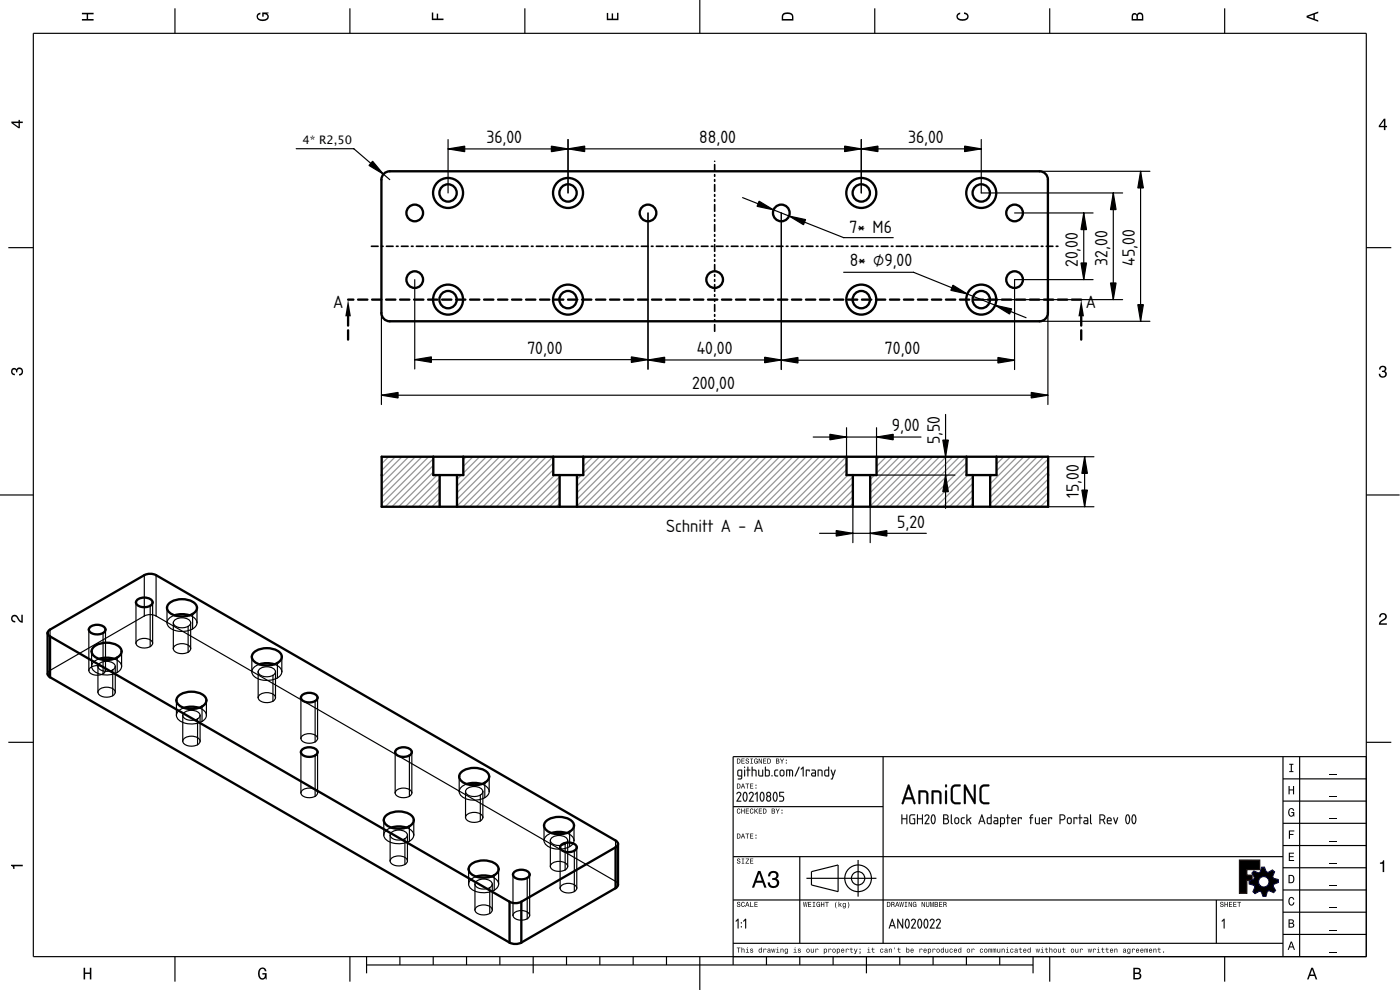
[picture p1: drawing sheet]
<svg xmlns="http://www.w3.org/2000/svg" width="420mm" height="297mm" viewBox="0 0 420 297" stroke-linecap="round" stroke-linejoin="round" font-family="sans-serif">
<defs><g id="words">
<g font-size="5">
<text x="146" y="42.9">36,00</text>
<text x="209.9" y="42.9">88,00</text>
<text x="272.5" y="42.9">36,00</text>
<text x="255" y="69.8">7* M6</text>
<text x="255" y="79.9">8* ⌀9,00</text>
<text x="323.5" y="80.2" transform="rotate(-90 323.5 80.2)">20,00</text>
<text x="332.3" y="79.7" transform="rotate(-90 332.3 79.7)">32,00</text>
<text x="340.5" y="79.8" transform="rotate(-90 340.5 79.8)">45,00</text>
<text x="100" y="92.3">A</text>
<text x="325.9" y="92.3">A</text>
<text x="158.3" y="106.2">70,00</text>
<text x="209.1" y="106.2">40,00</text>
<text x="265.6" y="106.3">70,00</text>
<text x="207.7" y="116.8">200,00</text>
<text x="267.6" y="129.4">9,00</text>
<text x="282" y="133.2" transform="rotate(-90 282 133.2)">5,50</text>
<text x="323.8" y="149.3" transform="rotate(-90 323.8 149.3)">15,00</text>
<text x="199.9" y="159.6">Schnitt A - A</text>
<text x="269.3" y="158.3">5,20</text>
</g>
<text font-size="3.5" x="90.8" y="43.2">4* R2,50</text>
</g></defs>
<g fill="none" stroke="#000" stroke-width=".35">
<path d="M10 10h400v277h-400zM52.5 2.5v7.5M105 2.5v7.5M157.5 2.5v7.5M210 0v10M262.5 2.5v7.5M315 2.5v7.5M367.5 2.5v7.5M2.5 74.3h7.5M410 74.3h7.5M0 148.5h10M410 148.5h10"/>
<path d="M2.5 222.7h7.5M265 227v56M385 233.7h25M385 227v60M390 227v60M410 222.7h7.5M410 227h-190v62.5M220 257h165M220 242h45M240 257v26M257.5 258v11M385 253.7h25"/>
<path d="M385 247h25M385 240.4h25M220 270h165M242 263.5h21M243.5 261.5l8-2v8l-8-2zM365 270v13M385 273.7h25M385 267h25M385 260.4h25M52.5 287v7.5M105 287v7.5M110 289.5h200"/>
<path d="M110 287v5M120 287v2.5M130 287v2.5M140 287v2.5M150 287v2.5M160 287v5M170 287v2.5M180 287v2.5M190 287v2.5M200 287v2.5M210 287v10M220 283h165"/>
<path d="M230 287v2.5M240 287v2.5M250 287v2.5M260 287v5M270 287v2.5M280 287v2.5M290 287v2.5M300 287v2.5M310 287v5M315 287v7.5M367.5 287v7.5M385 280.4h25"/>
<circle cx="257.5" cy="263.5" r="4"/>
<circle cx="257.5" cy="263.5" r="2"/>
</g>
<g fill="#000">
<path d="M24.6 3.8h3.5v.5h-1.7v1.4h1.7v.5h-3.5v-.5h1.4v-1.4h-1.4z" fill-rule="evenodd"/>
<path d="M77.3 4.2l.8-.4v.5l-.3 .1a.68 .68 0 0 0-.4 .6 .68 .68 0 0 0 .4 .6 1.68 1.68 0 0 0 2.5-.6 .92 .92 0 0 0-1.2-.8v.8h-.4v-1.3h1.9v.3l-.5 .1 .4 .4a1.19 1.19 0 0 1-.9 1.7 1.9 1.9 0 0 1-2.6-1.2z" fill-rule="evenodd"/>
<path d="M129.6 3.8h.4v1.8h1.1v-1.5h.4v1.5h1.6v.4h-3.5z" fill-rule="evenodd"/>
<path d="M182.1 3.9h.4v1.7h1.1v-1.6h.4v1.6h1.2v-1.8h.4v2.3h-3.5z" fill-rule="evenodd"/>
<path d="M235 4a2.19 2.19 0 0 0-.4 2.2h3.5v-1.2a1.92 1.92 0 0 0-3.1-1zM235.3 4.4l.4-.2a1.44 1.44 0 0 1 2 .8v.7h-2.7l.1-1z" fill-rule="evenodd"/>
<path d="M287.3 4.2l.9-.4v.4l-.3 .1a.66 .66 0 0 0-.5 .6 .66 .66 0 0 0 .4 .6l.5 .2a1.59 1.59 0 0 0 2-.7 .9 .9 0 0 0-1-.8v-.5a1.24 1.24 0 0 1 1.4 1.1 1.24 1.24 0 0 1-1 1.4 1.93 1.93 0 0 1-2.7-1.2z" fill-rule="evenodd"/>
<path d="M339.8 4.2l-.2 2h3.5v-1.4a.98 .98 0 0 0-.7-1 .98 .98 0 0 0-1.2 .6 .84 .84 0 0 0-1.4-.2zM340.2 4.5l.3-.1 .4 .1 .2 1.2h-1.1zM341.6 4.4l.5-.2a.57 .57 0 0 1 .6 .7v.8h-1.2z" fill-rule="evenodd"/>
<path d="M392.1 4.7v.6l3.5 1.2v-.4l-1-.4v-1.4l1-.4v-.4zM392.6 5l1.6-.5v1z" fill-rule="evenodd"/>
<path d="M3.4 36.5v.4l2.1 1.6h.5v-1.6h.8v-.4h-.8v-.5h-.4v.5zM4 36.9h1.6v1.1z" fill-rule="evenodd"/>
<path d="M415.3 35.6l-1.5 2.1v.5h1.5v.8h.5v-.8h.5v-.4h-.5v-2.2zM415.3 36.2v1.6h-1.1z" fill-rule="evenodd"/>
<path d="M3.6 110.7a.86 .86 0 0 1 1.4 .1 1.12 1.12 0 0 1 1.5-.4 1.12 1.12 0 0 1 .3 1.6l-.5 .6-.6 .1v-.5a.72 .72 0 0 0 .9-.6 .72 .72 0 0 0-.8-.8 .72 .72 0 0 0-.6 .9h-.4a.62 .62 0 0 0-.4-.8 .62 .62 0 0 0-.8 .5 .62 .62 0 0 0 .5 .7l.4 .1-.1 .4a1.17 1.17 0 0 1-1-.7 1.17 1.17 0 0 1 .2-1.2z" fill-rule="evenodd"/>
<path d="M414.2 110a1.01 1.01 0 0 1 1.5-.2 1.01 1.01 0 0 1-.1 1.6 1.12 1.12 0 0 1 .5 1.5 1.12 1.12 0 0 1-1.6 .4l-.6-.6-.1-.6h.4a.72 .72 0 0 0 .7 .9 .72 .72 0 0 0 .8-.8 .72 .72 0 0 0-1-.6v-.4a.62 .62 0 0 0 .9-.4 .62 .62 0 0 0-.5-.8 .62 .62 0 0 0-.8 .6v.3h-.4z" fill-rule="evenodd"/>
<path d="M3.6 184.8a1.22 1.22 0 0 1 2 .7l.8 .8v-1.9h.4v2.5a2.76 2.76 0 0 1-2-1.8 .69 .69 0 0 0-1.1 .4 .69 .69 0 0 0 .9 .8v.5a1.19 1.19 0 0 1-1.2-.7 1.19 1.19 0 0 1 .2-1.3z" fill-rule="evenodd"/>
<path d="M414.2 184.3a1.18 1.18 0 0 1 1.9 .2 1.18 1.18 0 0 1-.9 1.7l-.9 .8h1.9v.5h-2.4a2.76 2.76 0 0 1 1.8-2.1 .69 .69 0 0 0-.5-1.1 .69 .69 0 0 0-.7 .9h-.5z" fill-rule="evenodd"/>
<path d="M221.2 227.6v1.5h.5a.77 .77 0 0 0 .6-.7 .77 .77 0 0 0-.6-.8zM221.4 227.8a.58 .58 0 0 1 .6 .6 .58 .58 0 0 1-.6 .5zM222.5 227.6v1.5h1v-.2h-.8v-.5h.7v-.2h-.7v-.4h.8v-.2zM223.9 227.7a.6 .6 0 0 0 0 .7 .6 .6 0 0 0 .7 .2 .33 .33 0 0 1-.3 .4 .33 .33 0 0 1-.4-.4h-.2a.54 .54 0 0 0 .6 .6 .54 .54 0 0 0 .5-.7 .54 .54 0 0 0-.7-.3 .28 .28 0 0 1 .1-.5 .28 .28 0 0 1 .4 .4h.2l-.1-.3-.2-.2zM225.2 227.6v.2h.3v1.1h-.3v.2h.8v-.2h-.3v-1.1h.3v-.2zM226.5 227.8a.72 .72 0 0 0-.2 .9 .72 .72 0 0 0 .9 .3l.2 .1v-.8h-.5v.2h.3l-.2 .4a.52 .52 0 0 1-.6-.6 .52 .52 0 0 1 .7-.4l.3 .2-.3-.5zM227.7 227.6v1.5h.2v-1.2l.5 1.2h.3v-1.5h-.2v1.2l-.6-1.2zM229 227.6v1.5h1v-.2h-.8v-.5h.7v-.2h-.7v-.4h.8v-.2zM230.3 227.6v1.5h.5a.77 .77 0 0 0 .6-.7 .77 .77 0 0 0-.6-.8zM230.5 227.8a.58 .58 0 0 1 .6 .6 .58 .58 0 0 1-.6 .5zM232.9 227.6v1.5h.6a.42 .42 0 0 0 .4-.3 .42 .42 0 0 0-.2-.5l.1-.2-.1-.4zM233.1 227.8h.3a.23 .23 0 0 1 .3 .2 .23 .23 0 0 1-.3 .2h-.3zM233.1 228.4h.3a.26 .26 0 0 1 .3 .3 .26 .26 0 0 1-.3 .2h-.3zM234.1 227.6l.5 .9v.6h.2v-.6l.5-.9h-.2l-.4 .7-.4-.7zM235.8 228.8v.3h.3v-.3zM235.8 227.9v.4h.3v-.4z" fill-rule="evenodd"/>
<path d="M221.2 235.1v1.5h.5a.77 .77 0 0 0 .6-.7 .77 .77 0 0 0-.6-.8zM221.4 235.3a.58 .58 0 0 1 .6 .6 .58 .58 0 0 1-.6 .5zM222.9 235.1l-.6 1.5h.2l.2-.4h.6l.1 .4h.2l-.5-1.5zM223 235.3l.2 .7h-.5zM223.7 235.1v.2h.5v1.3h.2v-1.3h.4v-.2zM225.1 235.1v1.5h1v-.2h-.8v-.5h.7v-.2h-.7v-.4h.8v-.2zM226.7 236.3v.3h.3v-.3zM226.7 235.4v.4h.3v-.4z" fill-rule="evenodd"/>
<path d="M386.7 235.8h.3v1.1h1v-1.1h.4v2.5h-.4v-1.1h-1v1.1h-.3z" fill-rule="evenodd"/>
<path d="M386.9 229.2h1.3v.3h-.5v1.9h.5v.3h-1.3v-.3h.5v-1.9h-.5z" fill-rule="evenodd"/>
<path d="M3.3 259.5h3.5v.4h-2.5v.8h-.3a.77 .77 0 0 0-.7-.9z" fill-rule="evenodd"/>
<path d="M221.3 257.7a.6 .6 0 0 0 0 .7 .6 .6 0 0 0 .7 .2 .33 .33 0 0 1-.3 .4 .33 .33 0 0 1-.4-.4h-.2a.54 .54 0 0 0 .6 .6 .54 .54 0 0 0 .5-.7 .54 .54 0 0 0-.7-.3 .28 .28 0 0 1 .1-.5 .28 .28 0 0 1 .4 .4h.2l-.1-.3-.2-.2zM222.6 257.6v.2h.3v1.1h-.3v.2h.8v-.2h-.3v-1.1h.3v-.2zM223.8 257.6v.2h.8l-.9 1.3h1.1v-.2h-.8l.8-1.3zM225.1 257.6v1.5h1v-.2h-.8v-.5h.7v-.2h-.7v-.4h.8v-.2z" fill-rule="evenodd"/>
<path d="M221.2 250.1v1.5h.5a.77 .77 0 0 0 .6-.7 .77 .77 0 0 0-.6-.8zM221.4 250.3a.58 .58 0 0 1 .6 .6 .58 .58 0 0 1-.6 .5zM222.9 250.1l-.6 1.5h.2l.2-.4h.6l.1 .4h.2l-.5-1.5zM223 250.3l.2 .7h-.5zM223.7 250.1v.2h.5v1.3h.2v-1.3h.4v-.2zM225.1 250.1v1.5h1v-.2h-.8v-.5h.7v-.2h-.7v-.4h.8v-.2zM226.7 251.3v.3h.3v-.3zM226.7 250.4v.4h.3v-.4z" fill-rule="evenodd"/>
<path d="M221.3 242.8a.72 .72 0 0 0-.2 .9 .72 .72 0 0 0 1 .3l.1-.4-.4 .3a.56 .56 0 0 1-.5-.5 .56 .56 0 0 1 .6-.6l.3 .3-.3-.5zM222.5 242.6v1.5h.2v-.7h.6v.7h.2v-1.5h-.2v.6h-.6v-.6zM223.8 242.6v1.5h1v-.2h-.8v-.5h.7v-.2h-.7v-.4h.8v-.2zM225.2 242.8a.72 .72 0 0 0-.2 .9 .72 .72 0 0 0 1 .3l.1-.4-.4 .3a.56 .56 0 0 1-.4-.5 .56 .56 0 0 1 .5-.6l.3 .3-.3-.5zM226.4 242.6v1.5h.2l.2-.7 .5 .7h.2l-.6-.9 .6-.6h-.2l-.7 .7v-.7zM227.7 242.6v1.5h1v-.2h-.8v-.5h.7v-.2h-.7v-.4h.8v-.2zM229 242.6v1.5h.5a.77 .77 0 0 0 .6-.7 .77 .77 0 0 0-.6-.8zM229.2 242.8a.58 .58 0 0 1 .6 .6 .58 .58 0 0 1-.6 .5zM231.6 242.6v1.5h.5a.42 .42 0 0 0 .5-.3 .42 .42 0 0 0-.2-.5l.1-.2-.1-.4zM231.8 242.8h.3a.23 .23 0 0 1 .3 .2 .23 .23 0 0 1-.3 .2h-.3zM231.8 243.4h.3a.26 .26 0 0 1 .3 .3 .26 .26 0 0 1-.3 .2h-.3zM232.8 242.6l.5 .9v.6h.2v-.6l.5-.9h-.2l-.4 .7-.4-.7zM234.5 243.8v.3h.3v-.3zM234.5 242.9v.4h.3v-.4z" fill-rule="evenodd"/>
<path d="M372 258.1h6.1v2.8h-3.9v1.7h1.6v1.5h-1.6v3.9h-2.2z" fill-rule="evenodd"/>
<path d="M386.8 255.8h1.5v.3h-1.2v.8h1.1v.3h-1.1v.8h1.3v.3h-1.6z" fill-rule="evenodd"/>
<path d="M386.8 249.2h1.6v.3h-1.3v.7h1.1v.3h-1.1v1.2h-.3z" fill-rule="evenodd"/>
<path d="M386.9 242.8a.85 .85 0 0 1 .9-.3 .85 .85 0 0 1 .6 .8h-.3l-.4-.5a1.04 1.04 0 0 0-.8 .9 1.04 1.04 0 0 0 .6 1.1l.4-.2 .2-.6h-.6v-.3h.9v1.3l-.2-.3-.5 .3a1.2 1.2 0 0 1-1-1.8z" fill-rule="evenodd"/>
<path d="M221.3 270.7a.6 .6 0 0 0 0 .7 .6 .6 0 0 0 .7 .2 .33 .33 0 0 1-.3 .4 .33 .33 0 0 1-.4-.4h-.2a.54 .54 0 0 0 .6 .6 .54 .54 0 0 0 .5-.7 .54 .54 0 0 0-.7-.3 .28 .28 0 0 1 .1-.5 .28 .28 0 0 1 .4 .4h.2l-.1-.2-.2-.3zM222.6 270.8a.72 .72 0 0 0-.2 .9 .72 .72 0 0 0 1 .3l.1-.4-.4 .3a.56 .56 0 0 1-.5-.5 .56 .56 0 0 1 .6-.6l.3 .3-.3-.5zM224.2 270.6l-.6 1.5h.2l.2-.4h.6l.1 .4h.2l-.5-1.5zM224.3 270.8l.2 .7h-.5zM225.1 270.6v1.5h1v-.2h-.8v-1.3zM226.4 270.6v1.5h1v-.2h-.8v-.5h.7v-.2h-.7v-.4h.8v-.2z" fill-rule="evenodd"/>
<path d="M227.5 261.3l-1.8 5h.6l.6-1.4h2l.5 1.4h.7l-1.9-5zM227.9 262l.7 2.2h-1.5zM230.9 261.7l-.4 1.2h.6a.88 .88 0 0 1 .5-1.1 .88 .88 0 0 1 1.1 .4 .88 .88 0 0 1-.3 1.2h-.6v.6a1.03 1.03 0 0 1 1.3 .6 1.03 1.03 0 0 1-.7 1.4 1.03 1.03 0 0 1-1.3-.8l-.1-.4h-.6a1.68 1.68 0 0 0 2.1 1.7 1.68 1.68 0 0 0 .9-2.7l-.3-.2a1.29 1.29 0 0 0 .5-1.5 1.29 1.29 0 0 0-1.5-.8z" fill-rule="evenodd"/>
<path d="M241 270.6l.3 1.5h.2l.2-1.3 .2 1.3h.2l.2-1.5h-.1l-.2 1.3-.2-1.3h-.2l-.2 1.3-.2-1.3zM242.5 270.6v1.5h1v-.2h-.8v-.5h.7v-.2h-.7v-.4h.8v-.2zM243.9 270.6v.2h.3v1.1h-.3v.2h.8v-.2h-.3v-1.1h.3v-.2zM245.2 270.8a.72 .72 0 0 0-.2 .9 .72 .72 0 0 0 .9 .3l.2 .1v-.8h-.5v.2h.3l-.2 .4a.52 .52 0 0 1-.6-.6 .52 .52 0 0 1 .8-.4l.2 .2-.3-.5zM246.4 270.6v1.5h.2v-.7h.6v.7h.2v-1.5h-.2v.6h-.6v-.6zM247.6 270.6v.2h.5v1.3h.2v-1.3h.4v-.2zM250.9 270.6a1.35 1.35 0 0 0 .2 1.9 1.84 1.84 0 0 1 0-1.9zM251.7 270.6v1.5h.2l.2-.6 .3 .6h.2l-.4-.7 .4-.4-.7 .5v-.9zM253 271.1a.55 .55 0 0 0-.1 .8 .55 .55 0 0 0 .8 0 .41 .41 0 0 1-.3 .5 .41 .41 0 0 1-.5-.2 .47 .47 0 0 0 .6 .4 .47 .47 0 0 0 .3-.5v-1.1l-.1 .1-.4-.2zM253.1 271.2l.1-.1a.39 .39 0 0 1 .5 .4 .39 .39 0 0 1-.6 .4zM254.4 270.6a1.85 1.85 0 0 1 0 1.9 1.22 1.22 0 0 0 0-1.9z" fill-rule="evenodd"/>
<path d="M266.2 270.6v1.5h.5a.77 .77 0 0 0 .6-.7 .77 .77 0 0 0-.6-.8zM266.4 270.8a.58 .58 0 0 1 .6 .6 .58 .58 0 0 1-.6 .5zM267.5 270.6v1.5h.2v-.6a.45 .45 0 0 1 .5 .1 .45 .45 0 0 1 .1 .5h.2l-.2-.7a.42 .42 0 0 0 .1-.5 .42 .42 0 0 0-.4-.3zM267.7 270.8h.2a.26 .26 0 0 1 .3 .3 .26 .26 0 0 1-.3 .2h-.2zM269.2 270.6l-.6 1.5h.2l.2-.4h.6l.1 .4h.2l-.5-1.5zM269.3 270.8l.2 .7h-.4zM269.9 270.6l.3 1.5h.2l.2-1.3 .2 1.3h.2l.2-1.5h-.1l-.2 1.3-.2-1.3h-.2l-.2 1.3-.2-1.3zM271.5 270.6v.2h.3v1.1h-.3v.2h.8v-.2h-.3v-1.1h.3v-.2zM272.7 270.6v1.5h.2v-1.2l.5 1.2h.3v-1.5h-.2v1.2l-.6-1.2zM274.1 270.8a.72 .72 0 0 0-.2 .9 .72 .72 0 0 0 .9 .3l.2 .1v-.8h-.5v.2h.3l-.2 .4a.52 .52 0 0 1-.6-.6 .52 .52 0 0 1 .8-.4l.2 .2-.3-.5zM276.6 270.6v1.5h.2v-1.2l.6 1.2h.2v-1.5h-.2v1.2l-.6-1.2zM277.9 270.6v.9a.52 .52 0 0 0 .5 .7 .52 .52 0 0 0 .5-.7v-.9h-.2v1a.33 .33 0 0 1-.3 .4 .33 .33 0 0 1-.3-.4v-1zM279.2 270.6v1.5h.1v-1.4l.3 1.4h.2l.3-1.4v1.4h.1v-1.5h-.2l-.3 1.3-.3-1.3zM280.5 270.6v1.5h.6a.42 .42 0 0 0 .4-.3 .42 .42 0 0 0-.2-.5l.2-.2-.1-.4zM280.7 270.8h.3a.23 .23 0 0 1 .3 .2 .23 .23 0 0 1-.3 .2h-.3zM280.7 271.4h.3a.26 .26 0 0 1 .3 .3 .26 .26 0 0 1-.3 .2h-.3zM281.8 270.6v1.5h1v-.2h-.8v-.5h.7v-.2h-.7v-.4h.8v-.2zM283.1 270.6v1.5h.2v-.6a.45 .45 0 0 1 .5 .1 .45 .45 0 0 1 .1 .5h.2l-.2-.7a.42 .42 0 0 0 .1-.5 .42 .42 0 0 0-.4-.3zM283.3 270.8h.3a.26 .26 0 0 1 .3 .3 .26 .26 0 0 1-.4 .2h-.2z" fill-rule="evenodd"/>
<path d="M366.3 270.7a.6 .6 0 0 0 .1 .7 .6 .6 0 0 0 .6 .2 .33 .33 0 0 1-.3 .4 .33 .33 0 0 1-.4-.4h-.1a.54 .54 0 0 0 .5 .6 .54 .54 0 0 0 .5-.7 .54 .54 0 0 0-.7-.3 .28 .28 0 0 1 .2-.5 .28 .28 0 0 1 .3 .4h.2v-.2l-.3-.3zM367.5 270.6v1.5h.2v-.7h.6v.7h.2v-1.5h-.2v.6h-.6v-.6zM368.8 270.6v1.5h1v-.2h-.8v-.5h.7v-.2h-.7v-.4h.8v-.2zM370.1 270.6v1.5h1v-.2h-.8v-.5h.7v-.2h-.7v-.4h.8v-.2zM371.3 270.6v.2h.5v1.3h.2v-1.3h.4v-.2z" fill-rule="evenodd"/>
<path d="M376.3 261.3l-.6 .7 .8 1.3-.2 .5-1.4 .6v.8l1.5 .4 .2 .6-.6 1.3 .7 .6 1.3-.7 .5 .2 .6 1.4 .8-.1 .4-1.4 .6-.3 1.3 .6 .6-.6-.7-1.3 .2-.6 1.4-.5-.1-.9-1.4-.4-.3-.5 .6-1.4-.6-.6-1.3 .8-.6-.2-.5-1.4h-.9l-.4 1.5-.5 .2zM377.7 264.6a1.57 1.57 0 0 1 3.1 0 1.57 1.57 0 0 1-3.1 0z" fill-rule="evenodd"/>
<path d="M386.7 262.5v2.5h.8a1.28 1.28 0 0 0 1-1.2 1.28 1.28 0 0 0-1-1.3zM387 262.8a.96 .96 0 0 1 1.1 1 .96 .96 0 0 1-1.1 .9z" fill-rule="evenodd"/>
<path d="M386.7 275.8v2.5h.9a.7 .7 0 0 0 .8-.5 .7 .7 0 0 0-.4-.8l.3-.5a.62 .62 0 0 0-.7-.7zM387 276.1h.6a.38 .38 0 0 1 .4 .4 .38 .38 0 0 1-.5 .4h-.5zM387 277.2h.6a.44 .44 0 0 1 .5 .4 .44 .44 0 0 1-.5 .4h-.6z" fill-rule="evenodd"/>
<path d="M386.9 269.4a.85 .85 0 0 1 .9-.3 .85 .85 0 0 1 .6 .8h-.3l-.4-.5a1.05 1.05 0 0 0-.8 1 1.05 1.05 0 0 0 .7 1l.3-.1 .2-.6h.4a.89 .89 0 0 1-.8 1 .89 .89 0 0 1-1-.7z" fill-rule="evenodd"/>
<path d="M414.1 258.8a.77 .77 0 0 0 1-.7h.3v3.6h-.4v-2.5h-.9z" fill-rule="evenodd"/>
<path d="M25.1 290.4h.5v1.4h1.4v-1.4h.4v3.5h-.4v-1.7h-1.4v1.7h-.5z" fill-rule="evenodd"/>
<path d="M77.8 290.8a1.2 1.2 0 0 1 1.3-.5 1.2 1.2 0 0 1 .9 1.1h-.5l-.1-.3a.68 .68 0 0 0-.6-.4 .68 .68 0 0 0-.7 .3 1.68 1.68 0 0 0 .7 2.5 .92 .92 0 0 0 .7-1.1h-.8v-.4h1.3v1.9h-.2l-.1-.5-.4 .4a1.19 1.19 0 0 1-1.8-.9v-1.6z" fill-rule="evenodd"/>
<path d="M221.1 284.3v.2h.5v1.3h.2v-1.3h.4v-.2zM222.5 284.3v1.5h.2v-.8l.3-.2 .2 .2v.8h.2v-.7a.38 .38 0 0 0-.2-.5 .38 .38 0 0 0-.5 .2v-.5zM223.9 284.7l.3 .2v.8l-.4 .1h1l-.4-.1v-1zM224.2 284.3l.2 .2zM225.3 284.7l-.1 .5 .6 .2a.26 .26 0 0 1-.2 .3 .26 .26 0 0 1-.3-.2h-.2a.42 .42 0 0 0 .6 .4 .42 .42 0 0 0 .1-.7l-.5-.3 .3-.1 .4 .2-.1-.3zM227.8 284.8a.54 .54 0 0 0-.2 .8 .54 .54 0 0 0 .8 0l.2 .2v-1.5h-.2v.5l-.3-.2zM227.9 284.9l.1-.1a.39 .39 0 0 1 .4 .4 .39 .39 0 0 1-.5 .4zM229.1 284.7v1.1h.2l.1-.9 .6 .1a.38 .38 0 0 0-.3-.4 .38 .38 0 0 0-.4 .2zM230.5 284.7l-.2 .3 .6-.2 .1 .3a.42 .42 0 0 0-.7 .2 .42 .42 0 0 0 .3 .6l.7-.2-.2-1zM230.5 285.4a.25 .25 0 0 1 .5 0 .25 .25 0 0 1-.5 0zM231.4 284.7l.3 1.1h.2l.2-1 .2 1h.1l.3-1.1h-.2l-.2 .9-.1-.9h-.2l-.2 .9-.2-.9zM233 284.7l.3 .2v.8l-.4 .1h1l-.4-.1v-1zM233.3 284.3l.2 .2zM234.2 284.7v1.1h.2v-.8l.3-.2 .2 .2 .1 .8h.1v-.7a.38 .38 0 0 0-.2-.5 .38 .38 0 0 0-.5 .2zM235.6 284.8a.55 .55 0 0 0-.1 .8 .55 .55 0 0 0 .8 0 .41 .41 0 0 1-.3 .5 .41 .41 0 0 1-.5-.2 .47 .47 0 0 0 .6 .4 .47 .47 0 0 0 .3-.5v-1.1l-.1 .1-.4-.2zM235.7 284.9l.1-.1a.39 .39 0 0 1 .5 .4 .39 .39 0 0 1-.6 .4zM238.2 284.7l.3 .2v.8l-.4 .1h1l-.4-.1v-1zM238.5 284.3l.2 .2zM239.6 284.7l-.1 .5 .6 .2a.26 .26 0 0 1-.2 .3 .26 .26 0 0 1-.3-.2h-.2a.42 .42 0 0 0 .6 .4 .42 .42 0 0 0 .2-.7l-.6-.3 .3-.1 .4 .2-.1-.3zM242 285.3a.57 .57 0 0 0 1.1 0 .57 .57 0 0 0-1.1 0zM242.3 284.9l.1-.1a.4 .4 0 0 1 .4 .5 .4 .4 0 0 1-.5 .3zM243.3 284.7v.7a.38 .38 0 0 0 .3 .4 .38 .38 0 0 0 .5-.2l.1 .2v-1.1h-.1l-.1 .8-.3 .2-.2-.2v-.8zM244.7 284.7v1.1h.2l.1-.9 .6 .1a.38 .38 0 0 0-.3-.4 .38 .38 0 0 0-.4 .2zM247.2 284.7v1.6h.2l.1-.6a.53 .53 0 0 0 .8-.5 .53 .53 0 0 0-.9-.4zM247.5 284.9l.1-.1a.39 .39 0 0 1 .4 .5 .39 .39 0 0 1-.5 .3zM248.6 284.7v1.1h.2l.1-.9 .6 .1a.38 .38 0 0 0-.3-.4 .38 .38 0 0 0-.4 .2zM249.8 285.3a.57 .57 0 0 0 1.1 0 .57 .57 0 0 0-1.1 0zM250.1 284.9l.1-.1a.4 .4 0 0 1 .4 .5 .4 .4 0 0 1-.5 .3zM251.1 284.7v1.6h.2l.1-.6a.53 .53 0 0 0 .8-.5 .53 .53 0 0 0-.9-.4zM251.4 284.9l.1-.1a.39 .39 0 0 1 .4 .5 .39 .39 0 0 1-.5 .3zM252.6 284.8a.57 .57 0 0 0-.1 .8 .57 .57 0 0 0 .8 0l.1-.1-.6 .2-.2-.4h.8l-.1-.5-.4-.2zM252.7 284.9l.3-.1 .2 .3h-.6zM253.8 284.7v1.1h.2l.1-.9 .6 .1a.38 .38 0 0 0-.3-.4 .38 .38 0 0 0-.4 .2zM255.3 284.4v.3l-.3 .2h.3l.1 .9h.5l-.4-.4v-.5h.4v-.2h-.4v-.3zM256.3 284.7l.4 1.2-.4 .3h.4l.6-1.5h-.2l-.3 .9-.3-.9zM258 284.7v.3h.3v-.3zM258 285.5l.1 .4-.2 .4 .4-.5v-.3zM260.4 284.7l.3 .2v.8l-.4 .1h.9l-.4-.1v-1zM260.7 284.3l.2 .2zM261.8 284.4v.3l-.3 .2h.3l.1 .9h.5l-.4-.4v-.5h.4v-.2h-.4v-.3zM264.3 284.8a.57 .57 0 0 0-.1 .8 .57 .57 0 0 0 .9 0l-.2-.2a.32 .32 0 0 1-.5 .1 .32 .32 0 0 1 0-.5 .32 .32 0 0 1 .5 0h.2l-.3-.4zM265.6 284.7l-.1 .3 .5-.2 .1 .3a.42 .42 0 0 0-.6 .2 .42 .42 0 0 0 .3 .6l.4-.2 .2 .1-.1-.8-.2-.4zM265.6 285.4a.25 .25 0 0 1 .5 0 .25 .25 0 0 1-.5 0zM266.8 284.7v1.1h.2v-.8l.3-.2 .2 .2v.8h.2v-.7a.38 .38 0 0 0-.3-.5 .38 .38 0 0 0-.4 .2zM268.4 284.3l.2 .6zM269.6 284.4v.3l-.3 .2h.3l.1 .9h.6l-.5-.4v-.5h.5v-.2h-.5v-.3zM272 284.3v1.5l.2-.2a.5 .5 0 0 0 .7-.4 .5 .5 0 0 0-.7-.4v-.5zM272.2 284.9l.1-.1a.39 .39 0 0 1 .4 .5 .39 .39 0 0 1-.5 .3zM273.4 284.8a.57 .57 0 0 0-.1 .8 .57 .57 0 0 0 .8 0l.1-.1-.6 .2-.2-.4h.8l-.1-.5-.4-.2zM273.5 284.9l.3-.1 .2 .3h-.6zM276 284.7v1.1h.1l.1-.9 .7 .1a.38 .38 0 0 0-.3-.4 .38 .38 0 0 0-.5 .2zM277.3 284.8a.57 .57 0 0 0-.1 .8 .57 .57 0 0 0 .8 0l.1-.1-.6 .2-.2-.4h.8l-.1-.5-.4-.2zM277.4 284.9l.4-.1 .1 .3h-.6zM278.5 284.7v1.6h.2v-.6a.53 .53 0 0 0 .8-.5 .53 .53 0 0 0-.8-.4zM278.7 284.9l.1-.1a.39 .39 0 0 1 .5 .5 .39 .39 0 0 1-.6 .3zM279.9 284.7v1.1h.1l.1-.9 .7 .1a.38 .38 0 0 0-.3-.4 .38 .38 0 0 0-.5 .2zM281 285.3a.6 .6 0 0 0 1.2 0 .6 .6 0 0 0-1.2 0zM281.3 284.9l.1-.1a.4 .4 0 0 1 .4 .5 .4 .4 0 0 1-.5 .3zM282.4 284.8a.54 .54 0 0 0-.1 .8 .54 .54 0 0 0 .8 0l.2 .2v-1.5h-.2v.5l-.3-.2zM282.6 284.9l.1-.1a.39 .39 0 0 1 .4 .4 .39 .39 0 0 1-.5 .4zM283.7 284.7v.7a.38 .38 0 0 0 .2 .4 .38 .38 0 0 0 .5-.2l.2 .2v-1.1h-.2v.8l-.3 .2-.2-.2v-.8zM285.1 284.8a.57 .57 0 0 0-.1 .8 .57 .57 0 0 0 .9 0l-.2-.2a.32 .32 0 0 1-.4 .1 .32 .32 0 0 1 0-.5 .32 .32 0 0 1 .4 0h.2l-.3-.4zM286.4 284.8a.57 .57 0 0 0-.1 .8 .57 .57 0 0 0 .8 0l.1-.1-.6 .2-.1-.4h.7l-.1-.5-.4-.2zM286.5 284.9l.4-.1 .1 .3h-.5zM287.6 284.8a.54 .54 0 0 0-.1 .8 .54 .54 0 0 0 .8 0l.2 .2v-1.5h-.2v.5l-.3-.2zM287.8 284.9l.1-.1a.39 .39 0 0 1 .4 .4 .39 .39 0 0 1-.5 .4zM290.1 285.3a.6 .6 0 0 0 1.2 0 .6 .6 0 0 0-1.2 0zM290.4 284.9l.1-.1a.4 .4 0 0 1 .5 .5 .4 .4 0 0 1-.6 .3zM291.6 284.7v1.1h.2v-.9l.7 .1a.38 .38 0 0 0-.3-.4 .38 .38 0 0 0-.5 .2zM294.2 284.8a.57 .57 0 0 0-.1 .8 .57 .57 0 0 0 .9 0l-.2-.2a.32 .32 0 0 1-.4 .1 .32 .32 0 0 1 0-.5 .32 .32 0 0 1 .4 0h.2l-.3-.4zM295.3 285.3a.6 .6 0 0 0 1.2 0 .6 .6 0 0 0-1.2 0zM295.6 284.9l.1-.1a.4 .4 0 0 1 .5 .5 .4 .4 0 0 1-.6 .3zM296.6 284.7v1.1h.2l.2-1 .1 1h.1l.2-1 .1 1h.2l-.1-1.2zM297.9 284.7v1.1h.2l.2-1 .1 1h.1l.2-1 .1 1h.2l-.1-1.2zM299.3 284.7v.7a.38 .38 0 0 0 .3 .4 .38 .38 0 0 0 .4-.2l.2 .2v-1.1h-.2v.8l-.3 .2-.2-.2v-.8zM300.6 284.7v1.1h.2v-.8l.3-.2 .2 .2v.8h.2v-.7a.38 .38 0 0 0-.3-.5 .38 .38 0 0 0-.4 .2zM302 284.7l.3 .2v.8l-.4 .1h1l-.4-.1v-1zM302.3 284.3l.2 .2zM303.3 284.8a.57 .57 0 0 0-.1 .8 .57 .57 0 0 0 .9 0l-.1-.2a.32 .32 0 0 1-.5 .1 .32 .32 0 0 1 0-.5 .32 .32 0 0 1 .4 0h.2l-.2-.4zM304.6 284.7l-.1 .3 .3-.2a.23 .23 0 0 1 .3 0 .23 .23 0 0 1 0 .3 .42 .42 0 0 0-.6 .2 .42 .42 0 0 0 .3 .6l.7-.2-.2-1zM304.7 285.4a.25 .25 0 0 1 .5 0 .25 .25 0 0 1-.5 0zM306.1 284.4v.3l-.4 .2h.4v.9h.6l-.4-.4v-.5h.4v-.2h-.4v-.3zM307.2 284.8a.57 .57 0 0 0-.1 .8 .57 .57 0 0 0 .9 0v-.1l-.5 .2-.2-.4h.7l-.1-.5-.3-.2zM307.4 284.9l.3-.1 .1 .3h-.5zM308.5 284.8a.54 .54 0 0 0-.2 .8 .54 .54 0 0 0 .8 0l.2 .2v-1.5h-.2v.5l-.3-.2zM308.6 284.9l.1-.1a.39 .39 0 0 1 .4 .4 .39 .39 0 0 1-.5 .4zM310.8 284.7l.3 1.1h.2l.2-1 .1 1h.2l.3-1.1h-.2l-.2 .9-.1-.9h-.2l-.2 .9-.2-.9zM312.4 284.7l.3 .2v.8l-.4 .1h1l-.4-.1v-1zM312.7 284.3l.2 .2zM313.9 284.4v.3l-.4 .2h.4v.9h.6l-.4-.4v-.5h.4v-.2h-.4v-.3zM314.9 284.3v1.5h.2v-.8l.3-.2 .2 .2v.8h.2v-.7a.38 .38 0 0 0-.2-.5 .38 .38 0 0 0-.5 .2v-.5zM316.2 285.3a.57 .57 0 0 0 1.1 0 .57 .57 0 0 0-1.1 0zM316.4 284.9l.1-.1a.4 .4 0 0 1 .5 .5 .4 .4 0 0 1-.6 .3zM317.5 284.7v.7a.38 .38 0 0 0 .3 .4 .38 .38 0 0 0 .4-.2l.2 .2v-1.1h-.2v.8l-.3 .2-.2-.2v-.8zM319.1 284.4v.3l-.3 .2h.3l.1 .9h.5l-.4-.4v-.5h.4v-.2h-.4v-.3zM321.4 285.3a.57 .57 0 0 0 1.1 0 .57 .57 0 0 0-1.1 0zM321.6 284.9l.1-.1a.4 .4 0 0 1 .5 .5 .4 .4 0 0 1-.6 .3zM322.7 284.7v.7a.38 .38 0 0 0 .3 .4 .38 .38 0 0 0 .4-.2l.2 .2v-1.1h-.2v.8l-.3 .2-.2-.2v-.8zM324.1 284.7v1.1h.2l.1-.9 .6 .1a.38 .38 0 0 0-.3-.4 .38 .38 0 0 0-.4 .2zM326.4 284.7l.3 1.1h.2l.2-1 .2 1h.1l.3-1.1h-.2l-.2 .9-.1-.9h-.2l-.2 .9-.2-.9zM328 284.7v1.1h.2l.1-.9 .6 .1a.38 .38 0 0 0-.3-.4 .38 .38 0 0 0-.4 .2zM329.3 284.7l.3 .2v.8l-.4 .1h1l-.4-.1v-1zM329.6 284.3l.2 .2zM330.8 284.4v.3l-.3 .2h.3l.1 .9h.5l-.4-.4v-.5h.4v-.2h-.4v-.3zM332.1 284.4v.3l-.3 .2h.3l.1 .9h.5l-.4-.4v-.5h.4v-.2h-.4v-.3zM333.2 284.8a.57 .57 0 0 0-.1 .8 .57 .57 0 0 0 .9 0v-.1l-.5 .2-.2-.4h.8l-.2-.5-.3-.2zM333.4 284.9l.3-.1 .2 .3h-.6zM334.4 284.7v1.1h.2v-.8l.3-.2 .2 .2 .1 .8h.1v-.7a.38 .38 0 0 0-.2-.5 .38 .38 0 0 0-.5 .2zM337.2 284.7l-.1 .3 .2-.2a.23 .23 0 0 1 .3 0 .23 .23 0 0 1 .1 .3 .42 .42 0 0 0-.6 .2 .42 .42 0 0 0 .3 .6l.6-.2-.2-1zM337.2 285.4a.25 .25 0 0 1 .5 0 .25 .25 0 0 1-.5 0zM338.4 284.8a.55 .55 0 0 0-.1 .8 .55 .55 0 0 0 .8 0 .41 .41 0 0 1-.3 .5 .41 .41 0 0 1-.5-.2 .47 .47 0 0 0 .6 .4 .47 .47 0 0 0 .3-.5v-1.1l-.1 .1-.4-.2zM338.5 284.9l.1-.1a.39 .39 0 0 1 .5 .4 .39 .39 0 0 1-.6 .4zM339.7 284.7v1.1h.2l.1-.9 .6 .1a.38 .38 0 0 0-.3-.4 .38 .38 0 0 0-.4 .2zM341 284.8a.57 .57 0 0 0 0 .8 .57 .57 0 0 0 .8 0l.1-.1-.6 .2-.2-.4h.8l-.2-.5-.3-.2zM341.2 284.9l.3-.1 .2 .3h-.6zM342.3 284.8a.57 .57 0 0 0 0 .8 .57 .57 0 0 0 .8 0l.1-.1-.6 .2-.2-.4h.8l-.2-.5-.3-.2zM342.5 284.9l.3-.1 .2 .3h-.6zM343.5 284.7v1.1h.1l.2-1 .1 1h.2l.1-1 .1 1h.2l-.1-1.2zM344.9 284.8a.57 .57 0 0 0 0 .8 .57 .57 0 0 0 .8 0l.1-.1-.6 .2-.2-.4h.8l-.2-.5-.3-.2zM345.1 284.9l.3-.1 .2 .3h-.6zM346.2 284.7v1.1h.1l.1-.8 .3-.2 .2 .2v.8h.2v-.7a.38 .38 0 0 0-.3-.5 .38 .38 0 0 0-.5 .2zM347.7 284.4v.3l-.3 .2h.3l.1 .9h.5l-.4-.4v-.5h.4v-.2h-.4v-.3zM349.1 285.5v.3h.3v-.3z" fill-rule="evenodd"/>
<path d="M340.1 290.4v3.5h1.3a.98 .98 0 0 0 1.1-.8 .98 .98 0 0 0-.6-1.1 .86 .86 0 0 0 .4-1.1 .86 .86 0 0 0-.9-.5zM340.6 290.8h.7a.53 .53 0 0 1 .6 .5 .53 .53 0 0 1-.6 .5h-.7zM340.6 292.2h.7a.61 .61 0 0 1 .8 .6 .61 .61 0 0 1-.7 .6h-.8z" fill-rule="evenodd"/>
<path d="M387.4 282.5l-1 2.5h.4l.2-.7h1l.3 .7h.3l-.9-2.5zM387.5 282.9l.4 1.1h-.7z" fill-rule="evenodd"/>
<path d="M393.5 290.4l-1.2 3.5h.4l.4-1.1h1.4l.4 1.1h.4l-1.3-3.5zM393.8 290.9l.5 1.5h-1z" fill-rule="evenodd"/>
</g>
<path d="M399 239.1h2.1M399 232.4h2.1M399 259.1h2.1M399 252.4h2.1M399 245.7h2.1M399 279.1h2.1M399 272.4h2.1M399 265.7h2.1M399 285.7h2.1" fill="none" stroke="#000" stroke-width=".3"/>
<path d="M372 258.1h6.1v2.8h-3.9v1.7h1.6v1.5h-1.6v3.9h-2.2z" fill="none" stroke="#370700" stroke-width=".34"/>
<g fill="none" stroke="#000137" stroke-width=".34">
<path d="M376.3 261.3l1.4 .6 .5-.2 .4-1.5h.9l.5 1.4 .6 .2 1.3-.8 .6 .6-.6 1.4 .3 .5 1.4 .4 .1 .9-1.4 .5-.2 .6 .7 1.3-.6 .6-1.3-.6-.6 .3-.4 1.4-.8 .1-.6-1.4-.5-.2-1.3 .7-.7-.6 .6-1.3-.2-.6-1.5-.4v-.8l1.4-.6 .2-.5-.8-1.3z"/>
<circle cx="379.3" cy="264.6" r="1.57"/>
</g>
<g fill="#000">
<path d="M367.2 275.7l.3 .1-.1 2.8-.2-2.5-.4 .4-.2-.1z"/>
<path d="M221.2 237.8a.74 .74 0 0 1 1-.1 .74 .74 0 0 1 .2 1l-1 1.6h.9l.1 .2h-1.3l1-1.9a.51 .51 0 0 0-.3-.7 .51 .51 0 0 0-.6 .4l-.2-.1zM223.5 237.9l-.3 1.1a.98 .98 0 0 0 .5 1.2l.4-1.2a.95 .95 0 0 0-.6-1.1zM223.3 237.7a.77 .77 0 0 1 .9 .1 .77 .77 0 0 1 .1 .9l.1 .3a1.17 1.17 0 0 1-1 1.5l-.3-.4-.2-.9zM225 237.8a.74 .74 0 0 1 1-.1 .74 .74 0 0 1 .1 1l-1 1.6h1l.1 .2h-1.4l1-1.9a.51 .51 0 0 0-.2-.7 .51 .51 0 0 0-.7 .4l-.2-.1zM227.1 237.6l.3 .1-.2 2.8-.1-2.5-.4 .4-.2-.1zM228.6 237.9l-.3 1.1a.98 .98 0 0 0 .5 1.2l.4-1.2a.95 .95 0 0 0-.6-1.1zM228.4 237.7a.77 .77 0 0 1 .9 .1 .77 .77 0 0 1 .1 .9l.1 .3a1.17 1.17 0 0 1-1 1.5l-.3-.4-.2-.9zM230.1 239.6a.56 .56 0 0 0 1.1 0 .56 .56 0 0 0-1.1 0zM230.2 238.3a.46 .46 0 0 0 .9 0 .46 .46 0 0 0-.9 0zM230.2 237.7a.74 .74 0 0 1 1.1 .2 .74 .74 0 0 1-.2 1 .87 .87 0 0 1 .2 1.3 .87 .87 0 0 1-1.3 0 .87 .87 0 0 1 .2-1.3l-.3-.6zM232.5 237.9l-.3 1.1a.98 .98 0 0 0 .6 1.2l.3-1.2a.95 .95 0 0 0-.6-1.1zM232.3 237.7a.77 .77 0 0 1 .9 .1 .77 .77 0 0 1 .2 .9v.3a1.17 1.17 0 0 1-.9 1.5l-.4-.4-.2-.9zM233.9 237.6l1.4 .1-1.2 .2v.9a.92 .92 0 0 1 1.2 .6 .92 .92 0 0 1-.7 1.1l-.8-.1 .8-.1a.61 .61 0 0 0 .4-.7 .61 .61 0 0 0-.5-.6h-.6z"/>
<path d="M221.2 237.8l.8-.2 .4 .4v.6l-1 1.7 1.1 .1-1.5 .1 1.1-1.9a.49 .49 0 0 0-.3-.7 .49 .49 0 0 0-.6 .4l-.2-.1zM221.2 237.8l-.1 .5 .6-.5 .5 .5-1.1 2.2h1.3l-.1-.2h-.9l.9-1.6a.72 .72 0 0 0-.1-.9 .72 .72 0 0 0-1 0zM223.5 237.9l-.3 1.1a.98 .98 0 0 0 .5 1.2l.3-1.5-.2-.7zM223.5 237.9a1.39 1.39 0 0 1 .5 1.8l-.3 .5h-.2l-.4-1.2zM223.3 237.7l.3-.1 .4 .2 .3 1.6a.74 .74 0 0 1-.2 .9 .74 .74 0 0 1-.9 0l-.3-1.2zM223.3 237.7l-.4 1.4a1.15 1.15 0 0 0 .9 1.4l.3-.4 .2-1.1a1.12 1.12 0 0 0-.9-1.4zM224.9 237.8l.8-.2 .5 .4v.6l-1.1 1.7 1.1 .1-1.4 .1 1-1.9a.49 .49 0 0 0-.3-.7 .49 .49 0 0 0-.6 .4l-.2-.1zM225 237.8l-.2 .5 .7-.5 .4 .5-1.1 2.2h1.4l-.1-.2h-1l1-1.6a.72 .72 0 0 0-.2-.9 .72 .72 0 0 0-.9 0zM227.1 237.6l.3 .1-.2 2.8-.1-.1v-2.3l-.4 .3-.2-.1zM227.1 237.6l-.6 .7 .2 .1 .4-.4 .1 2.5 .2-2.8zM228.6 237.9l-.3 1.1a.98 .98 0 0 0 .5 1.2l.3-1.5-.2-.7zM228.6 237.9a1.39 1.39 0 0 1 .5 1.8l-.2 .5h-.3l-.4-1.2zM228.4 237.7l.3-.1 .4 .2 .3 1.6a.74 .74 0 0 1-.2 .9 .74 .74 0 0 1-.9 0l-.3-1.2zM228.4 237.7l-.4 1.4a1.15 1.15 0 0 0 .9 1.4l.3-.4 .2-1.1a1.12 1.12 0 0 0-.9-1.4zM230.1 239.6a.6 .6 0 0 0 1.2 0 .6 .6 0 0 0-1.2 0zM230.1 239.6a.6 .6 0 0 1 1.2 0 .6 .6 0 0 1-1.2 0zM230.2 238.3a.45 .45 0 0 0 .9 0 .45 .45 0 0 0-.9 0zM230.2 238.3a.5 .5 0 0 1 1 0 .5 .5 0 0 1-1 0zM230.2 237.7a.74 .74 0 0 1 1.1 .1 .74 .74 0 0 1-.2 1.1l.3 .4-.1 .9-.4 .3h-.6l-.4-.7 .1-.5 .2-.4-.3-.6zM230.1 237.9l-.1 .6 .3 .4a.85 .85 0 0 0-.3 1.3 .85 .85 0 0 0 1.3 0 .85 .85 0 0 0-.2-1.3 .75 .75 0 0 0-.1-1.2l-.5-.1zM232.5 237.9l-.3 1.1a.98 .98 0 0 0 .6 1.2l.3-1.5-.3-.7zM232.5 237.9a1.39 1.39 0 0 1 .5 1.8l-.2 .5h-.3l-.3-1.2zM232.3 237.7l.4-.1 .4 .2 .3 1.6a.74 .74 0 0 1-.2 .9 .74 .74 0 0 1-1 0l-.3-1.2zM232.3 237.7l-.4 1.4a1.15 1.15 0 0 0 .9 1.4l.4-.4 .2-1.1a1.12 1.12 0 0 0-.9-1.4zM233.9 237.6l1.4 .1-1.2 .2v.9a.95 .95 0 0 1 1.2 .4 .95 .95 0 0 1-.2 1.1l-.5 .3-.8-.2 .8-.2a.59 .59 0 0 0 .4-.6 .59 .59 0 0 0-.5-.5l-.6-.1zM233.9 237.6v1.4l.9 .1 .2 .7-.2 .4-.9 .2 .7 .1a.9 .9 0 0 0 .7-1.1 .9 .9 0 0 0-1.2-.6v-1l1.2-.1z"/>
<path d="M221.6 231.3v1.2l.9 .2v-1.5zM221.4 231.1l1.3-.1v2.3a.85 .85 0 0 1-1.3 .4l.1-.1a.72 .72 0 0 0 .9-.6 .82 .82 0 0 1-.9-.1 .82 .82 0 0 1-.2-.9zM223.4 230.9l.2 .2-.1 1.9zM223.3 230.2a.2 .2 0 0 1 .4 0 .2 .2 0 0 1-.4 0zM224.3 230.1l.3 .1v.7l.6 .2-.6 .1-.2 1.8-.1-1.8-.3-.1 .3-.2zM225.6 230.1h.2l.1 .8h.7l.4 .3v1.7l-.2-.1-.1-1.5-.3-.1h-.5v1.6l-.3 .1zM227.6 231l.2 .1 .1 1.4 .2 .2h.6v-1.6l.2-.2 .1 .2v1.8l-.9 .1a.88 .88 0 0 1-.5-1.3zM229.8 231.2v1.5h.6a1.04 1.04 0 0 0 .3-1.4zM229.6 230.1l.2 .1v.7h.9l.3 .4v1.1l-.3 .5-1.1-.1zM231.6 232.6h.2v.3h-.2zM232.5 231.1l.9-.2 .1 .3a.59 .59 0 0 0-.7 0 .59 .59 0 0 0-.2 .7l.1 .6 .8 .2-.2 .3a.75 .75 0 0 1-.8-.2 .75 .75 0 0 1-.2-.8zM234.4 231.3l-.2 1a.46 .46 0 0 0 .5 .4 .46 .46 0 0 0 .5-.5l-.2-.9zM234.2 231.1a.73 .73 0 0 1 1.2 .5v.6a.73 .73 0 0 1-.7 .8 .73 .73 0 0 1-.7-.8v-.8zM236 230.9h.1a1.97 1.97 0 0 1 1.8 .3l.1 1.7-.3-.1-.1-1.5-.5-.1-.1 1.8-.2-1.8h-.6l-.1 1.8zM239.7 230.1l.2 .2-1.1 2.6h-.3zM240.9 230.1l.3 .1-.1 2.8-.2-2.5-.4 .4-.2-.1zM241.9 230.9l1.1 .1-.1 .5-.2-.3h-.6l-.1 1.8zM243.8 232.2l.1 .5h.7v-.6zM243.6 230.9h.9l.4 .6-.1 1.4-.8 .1a.59 .59 0 0 1-.6-.6 .59 .59 0 0 1 .6-.6h.6v-.4l-1-.2zM245.4 230.9a.99 .99 0 0 1 1.2 .1 .99 .99 0 0 1 .3 1.2l-.2 .8-.1-1.6-.9-.2v1.6l-.3 .1zM247.8 231.2l-.1 .2a.82 .82 0 0 0 .5 1.3h.3v-1.5zM247.5 231.1l1-.2v-.7l.3-.1v2.8l-1 .1-.3-.3zM249.4 231l.2 .1 .4 1.3 .5-1.4 .3 .1-1.1 2.8-.4-.2 .4-.1 .2-.7z"/>
<path d="M221.6 231.3v1.2l.9 .2v-1.5zM221.6 231.3l.9-.1v1.5l-.9-.1zM221.4 231.1l1.3-.2 .1 2.4a.82 .82 0 0 1-1.4 .4v-.1a.74 .74 0 0 0 1-.6 .84 .84 0 0 1-.9-.1 .84 .84 0 0 1-.2-.9zM221.4 231.1l-.1 .4 .1 1.3 1.1 .2a.88 .88 0 0 1-1.1 .7l1 .1 .3-.5v-2.3zM223.3 230.9l.3 .2-.1 1.9-.2-.2zM223.4 231l.1 1.9 .1-1.8zM223.3 230.2a.21 .21 0 0 1 .4 0 .21 .21 0 0 1-.4 0zM223.4 230.1v.3h.2v-.3zM224.3 230.1l.3 .1v.7l.6 .2-.6 .1-.2 1.8-.1-1.8-.3-.1 .3-.2zM224.4 230.1l-.1 .8-.3 .2 .3 .1 .1 1.8 .2-1.8 .6-.1-.6-.2v-.7zM225.6 230.1l.2-.1 .1 .9h.7l.4 .3v1.7l-.3-.1v-1.5l-.8-.1v1.6l-.3 .1zM225.6 230.1v2.8l.2-.1v-1.6h.6l.3 .1 .1 1.5 .2 .1v-1.6l-.4-.4h-.8v-.8zM227.6 230.9l.3 .2v1.4l.8 .2v-1.6l.3-.2v2.1h-1l-.4-.3zM227.6 231v.1a1.64 1.64 0 0 0 .4 1.8h1v-1.8h-.2v1.6h-.7l-.3-.2v-1.4zM229.8 231.2v1.5l.8-.1 .1-1.2zM229.8 231.2h.6a.97 .97 0 0 1 .3 1.4l-.9 .1zM229.6 230l.3 .2-.1 .7h.9l.3 .4v1.3l-.2 .3-1.2-.1zM229.6 230.1v2.7l1.1 .1 .3-.5v-1.1l-.4-.3-.8-.1v-.7zM231.6 232.6h.2v.3h-.2zM231.6 232.6v.3h.2v-.3zM232.5 231.1l1-.2v.3h-.5a.88 .88 0 0 0 0 1.5h.5l-.2 .3a.76 .76 0 0 1-.8-.2 .76 .76 0 0 1-.2-.8zM232.5 231.1l-.1 1.5 .5 .4 .6-.1-.1-.2a.84 .84 0 0 1-.9-.5 .84 .84 0 0 1 .3-1l.7-.2zM234.4 231.3l-.1 1 .2 .3a.45 .45 0 0 0 .6-.4l-.1-.9zM234.4 231.3l.3-.1 .4 .2 .1 .8-.2 .4a.46 .46 0 0 1-.5 .1 .46 .46 0 0 1-.3-.4zM234.2 231v.1a.73 .73 0 0 1 .8-.2 .73 .73 0 0 1 .4 .7l-.1 1-.4 .4-.6-.1-.4-.7 .1-.8zM234.2 231.1l-.2 .3v.8a.71 .71 0 0 0 .7 .7 .71 .71 0 0 0 .7-.7l-.2-1.1-.5-.2zM236 230.9l1.8 .1 .2 .5v1.4l-.3-.1-.1-1.5-.5-.1-.1 1.8-.2-.2v-1.6h-.6v1.6l-.2 .1zM236 230.9v2l.2-.1v-1.6h.6l.2 1.7 .1-1.7 .5 .1 .2 1.6 .2-.1a1.71 1.71 0 0 0-.3-1.8zM239.7 230l.3 .3-1.2 2.6-.3 .1zM239.8 230.1l-1.2 2.8 .2-.1 1.1-2.5zM240.9 230.1l.3 .1-.1 2.8-.2-.2v-2.3l-.4 .4-.2-.1zM240.9 230.1l-.6 .7 .2 .1 .4-.5 .2 2.5 .1-2.7zM241.9 230.9l1.1 .1-.1 .5-.2-.3h-.6v1.6l-.1 .2zM241.9 231l.1 2 .1-1.8h.7l.1 .3 .1-.5zM243.8 232.2l.1 .4 .7 .1v-.6zM243.8 232.2l.8-.1v.6l-.8-.1zM243.6 230.9h.9l.4 .4v1.6l-.9 .1a.61 .61 0 0 1-.6-.6 .61 .61 0 0 1 .6-.6h.6v-.4l-1-.2zM243.6 231v.1l1 .3v.4h-.6a.57 .57 0 0 0-.6 .6 .57 .57 0 0 0 .6 .6l.8-.1 .1-1.4-.4-.6zM245.4 230.9l1.3 .2 .1 1.8-.2-.1-.1-1.5-.8-.1v1.6l-.3 .1zM245.4 231v1.9l.2-.1v-1.6l.9 .1 .1 1.5 .2 .1a2.09 2.09 0 0 0-.2-1.9zM247.8 231.2l-.1 .2a.79 .79 0 0 0 .5 1.3h.3v-1.5zM247.8 231.2h.8v1.5h-.5a.89 .89 0 0 1-.3-1.5zM247.5 231.1l1-.2v-.7l.3-.2v2.9l-1 .1-.4-.3zM247.5 231.1v1.6l.3 .2h1v-2.8l-.2 .1v.7zM249.3 230.9l.3 .1 .4 1.4 .5-1.4 .3 .1-1.1 2.8-.4-.2 .4-.1 .2-.7zM249.4 231l.5 1.9-.2 .7-.4 .1 .4 .1 1.1-2.7-.3-.1-.5 1.5-.4-1.4z"/>
<path d="M272.5 235.5l.3-.1 .2 .2 1.8 5.2a.34 .34 0 0 1-.3 .5 .34 .34 0 0 1-.4-.3l-.3-1.2h-2.2l-.4 1.3a.32 .32 0 0 1-.4 .2 .32 .32 0 0 1-.2-.4zM272.6 235.5l-1.9 5.7 .5-.1 .4-1.3h2.2l.4 1.2 .3 .3 .2-.4-1.8-5.3zM272.6 236.6l-.8 2.6h1.8zM272.7 236.5l.9 2.8h-1.9zM275.8 237.1h.1a2.99 2.99 0 0 1 2.4 .4 6.3 6.3 0 0 1 .2 3.8l-.5-.2v-2.8a.59 .59 0 0 0-.9-.5l-.9-.1v3.2l-.1 .4h-.3zM275.8 237.2l-.1 3.9 .4 .1 .1-.3v-3.2h1.4l.4 .3 .1 3.1 .3 .1 .1-.3a5.3 5.3 0 0 0-.2-3.4l-.6-.3zM279.7 237.1h.2a2.99 2.99 0 0 1 2.4 .4 6.3 6.3 0 0 1 .1 3.8l-.4-.2-.1-2.8a.59 .59 0 0 0-.8-.5l-1-.1 .1 3.2-.2 .4h-.3zM279.7 237.2v3.9l.3 .1 .1-.3v-3.2h1.5l.3 .3 .1 3.1 .4 .1 .1-.3a5.3 5.3 0 0 0-.3-3.4l-.5-.3zM283.7 237.1h.4l.1 .4v3.4l-.3 .4-.3-.3zM283.8 237.2l-.1 3.8 .2 .2 .3-.3v-3.4l-.1-.3zM283.7 235.4a.44 .44 0 0 1 .6 .4 .44 .44 0 0 1-.6 .4zM283.7 235.5v.6l.3 .1 .1-.7zM285.8 235.7l.7-.3 1.8 .1-.1 .5h-1.4l-.6 .2-.2 .6 .1 3.4 .4 .5h1.7l.1 .5-.3 .1a2.45 2.45 0 0 1-2.1-.3l-.4-.4-.2-.8 .1-3.3zM285.9 235.8l-.5 1 .1 3.7 .9 .7h1.6l.3-.2-.3-.2h-1.3a.94 .94 0 0 1-.8-1l.1-3.4 .6-.4 1.5-.1 .2-.2-.3-.3h-1.2zM289.4 235.4l.5 .1 2.3 4.4v-4.2l.2-.3 .4 .1-.1 5.8-.5-.2-2.3-4.3v4.1l-.2 .4-.4-.2zM289.4 235.4v5.7l.3 .1 .1-.3v-4.3l2.5 4.4 .4 .2v-5.7l-.3-.1-.1 .3v4.3l-2.4-4.5zM294.4 235.7l.8-.3 1.7 .1-.1 .5h-1.4l-.6 .2-.2 .6 .1 3.4 .5 .5h1.6l.1 .5-.3 .1a2.45 2.45 0 0 1-2.1-.3l-.4-.4-.2-.8 .1-3.3zM294.5 235.8l-.5 1 .2 3.7 .9 .7h1.5l.3-.2-.2-.2h-1.4a.94 .94 0 0 1-.8-1l.1-3.4 .6-.4 1.6-.1 .1-.2-.3-.3h-1.2z"/>
<path d="M272.5 235.4l.5 .2 1.7 5.3a.3 .3 0 0 1-.2 .4 .3 .3 0 0 1-.4-.3l-.3-1.2h-2.2l-.5 1.4h-.5zM272.7 236.6l-.9 2.6h1.8zM275.8 237.2l.1-.1a2.28 2.28 0 0 1 2.6 .9l.1 2.9-.3 .4-.3-.4v-2.6a.83 .83 0 0 0-1.3-.6h-.5v3.2l-.1 .3h-.3zM279.7 237.2l.2-.1a2.28 2.28 0 0 1 2.6 .9v2.9l-.2 .4-.3-.4v-2.6a.83 .83 0 0 0-1.3-.6h-.6v3.2l-.1 .3h-.3zM283.8 237.2h.3l.1 .3v3.4l-.3 .4-.3-.3zM283.8 235.4l.4 .1-.1 .7-.4-.1zM285.8 235.8l.7-.4 1.8 .1-.1 .4-1.8 .2-.5 .7 .1 3.5 .5 .4 1.7 .1 .1 .4-.3 .1a2.41 2.41 0 0 1-2.1-.3l-.4-.4-.1-.8v-3.3zM289.4 235.4l.5 .1 2.4 4.4v-4.2l.1-.3 .4 .1-.1 5.7-.4-.1-2.4-4.3v4.1l-.2 .3-.4-.1zM294.4 235.8l.8-.4 1.7 .1-.1 .4-1.8 .2-.4 .7 .1 3.5 .5 .4 1.6 .1 .1 .4-.3 .1a2.41 2.41 0 0 1-2.1-.3l-.3-.4-.2-.8v-3.3z"/>
<path d="M270.6 244.4l.2 .1v1h1.2v-1l.3-.1v2.8l-.3-.1v-1.3h-1.2v1.3l-.2 .2zM273.1 244.5l1.5-.1-.1 .2h-1l-.3 .5v1.4l.2 .5h1v-1.2l-.5-.1 .7-.1v1.6l-1.2 .1-.4-.4-.1-1.9zM275.2 244.4l.3 .1v1h1.2v-1l.2-.1v2.8l-.2-.1v-1.3h-1.2v1.3l-.3 .2zM277.7 244.6a.74 .74 0 0 1 1-.1 .74 .74 0 0 1 .1 1l-.9 1.5h.9l.1 .3h-1.4l1-1.9a.51 .51 0 0 0-.2-.8 .51 .51 0 0 0-.7 .5l-.1-.2zM280 244.7l-.4 1.1a.98 .98 0 0 0 .6 1.2l.3-1.2a.95 .95 0 0 0-.5-1.1zM279.7 244.4a.77 .77 0 0 1 .9 .2 .77 .77 0 0 1 .2 .8v.4a1.17 1.17 0 0 1-.9 1.5l-.4-.5-.2-.8zM283.1 244.4l.7-.1a.75 .75 0 0 1 .8 .5 .75 .75 0 0 1-.2 .9 .89 .89 0 0 1 .4 .9 .89 .89 0 0 1-.8 .7l-.9-.1zM283.3 245.8v1.2h.6a.59 .59 0 0 0 .6-.6 .59 .59 0 0 0-.5-.6zM283.3 244.6v.9h.6a.45 .45 0 0 0 .5-.4 .45 .45 0 0 0-.5-.5zM285.4 244.4l.3 .1v2.3l.2 .3-.1 .2-.4-.5zM286.8 245.6l-.1 1a.46 .46 0 0 0 .5 .4 .46 .46 0 0 0 .4-.5l-.2-.9zM286.7 245.4a.73 .73 0 0 1 1.2 .5v.7a.73 .73 0 0 1-.8 .7 .73 .73 0 0 1-.7-.8v-.8zM288.5 245.4l.9-.2 .1 .3a.59 .59 0 0 0-.7 0 .59 .59 0 0 0-.1 .7v.6l.8 .2-.2 .3a.75 .75 0 0 1-.8-.2 .75 .75 0 0 1-.1-.8zM290.1 244.4l.2 .1v1.5l1.2-.7-.6 .6 .6 1.4-.3-.1-.6-1.1-.3 .2v.9h-.2zM294.6 244.4h.2l.9 2.7-.1 .2-.4-.8h-1.1l-.2 .8-.3-.1zM294.7 244.9l-.5 1.4h.9zM296.6 245.5l-.1 .2a.82 .82 0 0 0 .5 1.3h.3v-1.5zM296.3 245.4l1-.2v-.7l.3-.1v2.8l-1 .1-.4-.3zM298.5 246.5l.1 .5h.7v-.6zM298.3 245.3l.9-.1 .4 .6-.1 1.4-.8 .1a.59 .59 0 0 1-.6-.6 .59 .59 0 0 1 .6-.6h.6v-.4l-1-.2zM300.4 245.5v1.5h.8l.1-1.3zM300.2 245.3l.1-.1a.91 .91 0 0 1 1.3 .6 1.16 1.16 0 0 1-.4 1.5h-.8v.8h-.2zM302.3 244.4l.3 .1v.7l.6 .2-.6 .1-.2 1.8-.1-1.8-.3-.1 .3-.2zM303.9 245.7l-.1 .4h.9l-.2-.6zM303.8 245.4a.74 .74 0 0 1 .9 0 .74 .74 0 0 1 .1 1h-1l.1 .6 1.1 .1-.9 .2a1.17 1.17 0 0 1-.3-1.9zM305.5 245.3l1.2 .1-.2 .4-.1-.3h-.6l-.2 1.8zM309.3 244.5l.7-.1v.2l-.5 .2v.4l.6 .2-.6 .1-.2 1.8-.1-1.8-.3-.1 .3-.2zM310.6 245.3l.3 .1v1.4l.3 .2h.6v-1.6l.1-.2 .2 .2-.1 1.8-.8 .1a.88 .88 0 0 1-.6-1.3zM313 245.7l-.1 .4h.9l-.3-.6zM312.8 245.4a.74 .74 0 0 1 1 0 .74 .74 0 0 1 .1 1h-1l.1 .6 1.1 .1-.9 .2a1.17 1.17 0 0 1-.4-1.9zM314.6 245.3l1.1 .1-.1 .4-.1-.3h-.6l-.2 1.8zM318.3 244.6v1.2h.6a.6 .6 0 0 0 .6-.6 .6 .6 0 0 0-.7-.6zM318 244.4l.9-.1a.88 .88 0 0 1 .8 .9 .88 .88 0 0 1-.8 .9h-.6v1l-.3 .1zM320.6 245.6l-.1 1a.46 .46 0 0 0 .5 .4 .46 .46 0 0 0 .4-.5l-.2-.9zM320.5 245.4a.73 .73 0 0 1 1.1 .5v.7a.73 .73 0 0 1-.7 .7 .73 .73 0 0 1-.7-.8v-.8zM322.2 245.3l1.1 .1-.1 .4-.1-.3h-.7l-.1 1.8zM324 244.4l.2 .1v.7l.6 .2-.6 .1-.1 1.8-.2-1.8-.3-.1 .3-.2zM325.5 246.5l.1 .5h.7v-.6zM325.3 245.3l.9-.1 .4 .6-.1 1.4-.8 .1a.59 .59 0 0 1-.6-.6 .59 .59 0 0 1 .6-.6h.6v-.4l-1-.2zM327.2 244.4l.2 .1v2.3l.3 .3-.1 .2-.5-.5zM330.2 244.6v1.2a.74 .74 0 0 0 .9-.1 .74 .74 0 0 0 .2-.9zM330 244.4h.9a.88 .88 0 0 1 .8 .7 .88 .88 0 0 1-.5 .9l.5 1.3-.3-.1-.5-1.1h-.7v1l-.2 .1zM332.6 245.7l-.1 .4h.9l-.3-.6zM332.4 245.4a.74 .74 0 0 1 1 0 .74 .74 0 0 1 .1 1h-1l.1 .6 1 .1-.8 .2a1.17 1.17 0 0 1-.4-1.9zM334.1 245.3l.3 .1 .4 1.3 .5-1.4 .3 .1-.8 1.9zM338.3 244.7l-.3 1.1a.98 .98 0 0 0 .6 1.2l.3-1.2a.95 .95 0 0 0-.6-1.1zM338.1 244.4a.77 .77 0 0 1 .9 .2 .77 .77 0 0 1 .1 .8l.1 .4a1.17 1.17 0 0 1-.9 1.5l-.4-.5-.2-.8zM340.2 244.7l-.4 1.1a.98 .98 0 0 0 .6 1.2l.4-1.2a.95 .95 0 0 0-.6-1.1zM340 244.4a.77 .77 0 0 1 .8 .2 .77 .77 0 0 1 .2 .8v.4a1.17 1.17 0 0 1-.9 1.5l-.3-.5-.2-.8z"/>
<path d="M270.5 244.4l.3 .1v1h1.2v-1l.3-.1v2.9l-.3-.2v-1.3h-1.2v1.3l-.3 .2zM270.6 244.4v2.8l.2-.1v-1.3h1.2v1.3l.2 .1v-2.8l-.2 .1v1h-1.2v-1zM273.1 244.5l.5-.2 1 .1-.1 .2-1 .1-.3 .4v1.4l.2 .4 1 .1v-1.2l-.5-.1 .7-.1v1.6l-1.2 .1-.4-.4-.1-1.9zM273.1 244.6l-.2 .4 .1 1.9 .4 .3h1.2v-1.6l-.7 .1 .5 .1v1.2h-1l-.3-.5v-1.4l.3-.5h1.1l.1-.2zM275.2 244.4l.3 .1v1h1.2v-1l.3-.1v2.9l-.3-.2v-1.3h-1.2v1.3l-.3 .2zM275.2 244.4v2.8l.3-.1v-1.3h1.2v1.3l.2 .1v-2.8l-.2 .1v1h-1.2v-1zM277.7 244.5l.7-.1 .5 .4v.6l-1 1.6 1.1 .2-1.5 .1 1-1.9a.49 .49 0 0 0-.2-.8 .49 .49 0 0 0-.7 .5l-.2-.2zM277.7 244.6l-.2 .4 .7-.4 .5 .5-1.2 2.1h1.4l-.1-.2h-1l1-1.5a.72 .72 0 0 0-.1-1 .72 .72 0 0 0-1 .1zM280 244.7l-.4 1.1a.98 .98 0 0 0 .6 1.1l.3-1.4-.2-.8zM279.9 244.6a1.39 1.39 0 0 1 .6 1.8l-.3 .6h-.3l-.3-1.2zM279.7 244.4l.4-.1 .4 .2 .3 1.7a.74 .74 0 0 1-.2 .9 .74 .74 0 0 1-1 0l-.3-1.3zM279.8 244.5l-.4 1.3a1.15 1.15 0 0 0 .8 1.4l.4-.4 .2-1a1.12 1.12 0 0 0-.9-1.4zM283.1 244.4l.7-.1a.75 .75 0 0 1 .8 .5 .75 .75 0 0 1-.2 .9v-.1a.91 .91 0 0 1 .4 1 .91 .91 0 0 1-.8 .7h-.9zM283.1 244.4v2.8l.9 .1a.87 .87 0 0 0 .8-.7 .87 .87 0 0 0-.4-.9l.2-.6-.2-.6zM283.3 245.8v1.2h.6a.57 .57 0 0 0 .6-.6 .57 .57 0 0 0-.5-.6zM283.3 245.8l1.1 .2a.6 .6 0 0 1 .1 .7 .6 .6 0 0 1-.6 .3h-.6zM283.3 244.6v.9h.6a.43 .43 0 0 0 .5-.4 .43 .43 0 0 0-.5-.4zM283.3 244.6h.6a.47 .47 0 0 1 .5 .5 .47 .47 0 0 1-.5 .4h-.6zM285.4 244.4l.3 .1v2.3l.3 .3-.2 .2-.5-.5zM285.4 244.4v2.4l.4 .5-.2-2.8zM286.8 245.6l-.1 1 .2 .3a.45 .45 0 0 0 .7-.4l-.2-.9zM286.8 245.6l.3-.1 .4 .2 .1 .8-.2 .4a.46 .46 0 0 1-.5 .1 .46 .46 0 0 1-.2-.4zM286.7 245.4a.73 .73 0 0 1 .7-.1 .73 .73 0 0 1 .5 .6l-.1 1.1-.5 .3-.5-.1-.4-.7v-.8zM286.7 245.4l-.3 .3v.8a.71 .71 0 0 0 .7 .8 .71 .71 0 0 0 .7-.7l-.2-1.2-.5-.2zM288.5 245.4l1-.2v.3h-.5a.88 .88 0 0 0 0 1.5h.5l-.2 .3a.76 .76 0 0 1-.8-.2 .76 .76 0 0 1-.2-.8zM288.5 245.4l-.1 1.5 .5 .4 .6-.1-.1-.2a.84 .84 0 0 1-.9-.5 .84 .84 0 0 1 .3-1l.7-.1zM290 244.4l.3 .1v1.5l1.2-.7-.6 .6 .6 1.4-.3-.1-.6-1.1-.3 .2v1h-.3zM290.1 244.4v2.8l.2-.1v-.8l.3-.2 .6 1.1h.2l-.6-1.3 .7-.6-1.2 .7v-1.5zM294.6 244.4h.2l.9 2.7-.1 .2-.4-.8h-1.1l-.2 .8-.3-.1zM294.6 244.4l-.9 2.8h.2l.2-.7h1.1l.4 .8 .1-.2zM294.6 244.9l-.4 1.4h.9zM294.7 244.9l.4 1.4h-.9zM296.6 245.6l-.1 .1a.79 .79 0 0 0 .5 1.3h.3v-1.5zM296.6 245.5h.8v1.5h-.6a.89 .89 0 0 1-.2-1.5zM296.3 245.4l1-.2v-.7l.3-.1v2.9h-1l-.4-.3zM296.3 245.4v1.6l.3 .3 1-.1v-2.8l-.2 .1v.7zM298.5 246.5l.1 .5h.7v-.6zM298.5 246.5l.8-.1v.6l-.8-.1zM298.3 245.2h.9l.4 .5v1.5l-.9 .1a.61 .61 0 0 1-.6-.6 .61 .61 0 0 1 .6-.6h.6l-.1-.4-.9-.2zM298.3 245.3v.2l1 .2v.4h-.6a.57 .57 0 0 0-.6 .6 .57 .57 0 0 0 .6 .6l.8-.1 .1-1.4-.4-.5zM300.4 245.5v1.5h.8v-1.4zM300.4 245.5l.9 .2-.1 1.3h-.8zM300.2 245.3l1-.1 .4 .6v1.2l-.4 .3h-.8l-.1 .9zM300.2 245.3v2.8l.2-.1v-.7h.7a.9 .9 0 0 0 .5-1.4 .9 .9 0 0 0-1.4-.6zM302.3 244.4l.3 .1v.7l.6 .2-.6 .1-.2 1.8-.1-1.8-.3-.1 .3-.2zM302.3 244.4v.9l-.3 .1 .3 .1 .1 1.8 .1-1.8 .6-.1-.6-.1v-.8zM303.9 245.7l-.1 .4h.9l-.3-.5zM303.9 245.7l.6-.2 .2 .6h-.9zM303.7 245.4h.1a.74 .74 0 0 1 1 0 .74 .74 0 0 1 0 1h-1l.1 .5 1.1 .2-.9 .2a1.19 1.19 0 0 1-.4-1.9zM303.8 245.4l-.3 .5 .2 1.2 1.2 .1v-.1l-1-.1-.1-.4v-.2l1.1-.1-.1-.8-.5-.3zM305.5 245.2l1.2 .2-.2 .4-.1-.3h-.6v1.6l-.2 .2zM305.5 245.3l.1 2 .2-1.8h.6l.1 .3 .1-.4zM309.3 244.5l.7-.2v.3l-.4 .1-.1 .5 .6 .2-.6 .1v1.6l-.2 .2-.1-1.8-.3-.1 .3-.2zM309.3 244.5l-.1 .7-.3 .2 .3 .1 .1 1.8 .1-1.8 .6-.1-.5-.2v-.4l.5-.4zM310.6 245.3l.3 .1v1.4l.9 .2v-1.6l.3-.1v2h-1.1l-.3-.3zM310.7 245.3l-.1 .1a1.64 1.64 0 0 0 .4 1.8h1l.1-1.8h-.3v1.6h-.6l-.3-.2v-1.4zM313 245.7l-.1 .4h.9l-.3-.5zM313 245.7l.5-.2 .3 .6h-.9zM312.8 245.4a.75 .75 0 0 1 1 0 .75 .75 0 0 1 .1 1h-1l.1 .5 1.1 .2-.9 .2a1.19 1.19 0 0 1-.4-1.9zM312.9 245.4l-.3 .5 .2 1.2 1.2 .1v-.1l-1-.1-.1-.4v-.2l1.1-.1-.1-.8-.6-.3zM314.6 245.2l1.2 .2-.2 .4-.1-.3h-.6v1.6l-.2 .2zM314.6 245.3l.1 2 .1-1.8h.7l.1 .3 .1-.4zM318.3 244.6v1.2h.6a.58 .58 0 0 0 .5-.6 .58 .58 0 0 0-.6-.6zM318.2 244.6h.6a.62 .62 0 0 1 .7 .6 .62 .62 0 0 1-.6 .6h-.7zM318 244.4h1.1l.4 .2a.89 .89 0 0 1 .2 1 .89 .89 0 0 1-.8 .5h-.6v1l-.3 .2zM318 244.4v2.8l.2-.1v-1l1-.1 .4-.3a.88 .88 0 0 0-.7-1.3zM320.6 245.6l-.1 1 .2 .3a.45 .45 0 0 0 .7-.4l-.2-.9zM320.6 245.6l.3-.1 .4 .2 .1 .8-.2 .4a.46 .46 0 0 1-.5 .1 .46 .46 0 0 1-.3-.4zM320.4 245.4h.1a.73 .73 0 0 1 .7-.1 .73 .73 0 0 1 .5 .6l-.1 1.1-.5 .3-.6-.1-.3-.7v-.8zM320.5 245.4l-.3 .3v.8a.71 .71 0 0 0 .7 .8 .71 .71 0 0 0 .7-.7l-.2-1.2-.5-.2zM322.2 245.2l1.2 .2-.2 .4-.1-.3h-.7l.1 1.6-.2 .2zM322.2 245.3l.1 2 .1-1.8h.7l.1 .3 .1-.4zM324 244.4l.2 .1v.7l.6 .2-.6 .1-.1 1.8-.2-1.8-.3-.1 .3-.2zM324 244.4v.9l-.3 .1 .3 .1 .1 1.8 .1-1.8 .6-.1-.6-.1v-.8zM325.5 246.5l.1 .5h.7v-.6zM325.5 246.5l.8-.1v.6l-.8-.1zM325.3 245.2h.9l.4 .5v1.5l-.9 .1a.61 .61 0 0 1-.6-.6 .61 .61 0 0 1 .6-.6h.6v-.4l-1-.2zM325.3 245.3v.2l1 .2v.4h-.6a.57 .57 0 0 0-.6 .6 .57 .57 0 0 0 .6 .6l.8-.1 .1-1.4-.4-.5zM327.2 244.4l.2 .1v2.3l.3 .3-.1 .2-.5-.5zM327.2 244.4v2.4l.4 .5-.2-2.8zM330.2 244.6v1.2a.72 .72 0 0 0 .9-.1 .72 .72 0 0 0 .2-.9zM330.2 244.6l1.1 .2 .2 .4-.2 .4-1.1 .2zM330 244.4h1.1l.4 .3a.88 .88 0 0 1-.3 1.3l.5 1.3-.3-.1-.5-1.1h-.7v1l-.2 .2zM330 244.4v2.8l.2-.1v-1h.7l.8 1.1-.6-1.2 .5-.4a.85 .85 0 0 0-.7-1.2zM332.6 245.7l-.1 .4h.9l-.3-.5zM332.5 245.7l.6-.2 .3 .6h-1zM332.4 245.4a.74 .74 0 0 1 1 0 .74 .74 0 0 1 .1 1h-1l.1 .5 1.1 .2-.9 .2a1.19 1.19 0 0 1-.4-1.9zM332.4 245.4l-.2 .5 .1 1.2 1.3 .1v-.1l-1-.1-.2-.4v-.2l1.2-.1-.1-.8-.6-.3zM334.1 245.2l.3 .2 .4 1.3 .5-1.4 .3 .1-.8 1.9zM334.1 245.3l.7 2 .7-1.9-.2-.1-.5 1.5-.4-1.4zM338.3 244.7l-.3 1.1a.98 .98 0 0 0 .5 1.1l.4-1.4-.3-.8zM338.3 244.6a1.39 1.39 0 0 1 .5 1.8l-.2 .6h-.3l-.3-1.2zM338.1 244.4l.3-.1 .5 .2 .2 1.7a.74 .74 0 0 1-.2 .9 .74 .74 0 0 1-.9 0l-.3-1.3zM338.1 244.5l-.4 1.3a1.15 1.15 0 0 0 .9 1.4l.4-.4 .2-1a1.12 1.12 0 0 0-.9-1.4zM340.2 244.7l-.3 1.1a.98 .98 0 0 0 .5 1.1l.3-1.4-.2-.8zM340.2 244.6a1.39 1.39 0 0 1 .5 1.8l-.3 .6h-.3l-.3-1.2zM340 244.4l.3-.1 .4 .2 .3 1.7a.74 .74 0 0 1-.2 .9 .74 .74 0 0 1-.9 0l-.4-1.3zM340 244.5l-.4 1.3a1.15 1.15 0 0 0 .9 1.4l.3-.4 .2-1a1.12 1.12 0 0 0-.9-1.4z"/>
<path d="M221.4 275.7l.3 .1-.2 2.8-.1-.2v-2.3l-.4 .4-.2-.1zM221.4 275.7l-.6 .7 .2 .1 .4-.4 .1 2.5 .1-2.8zM222.4 277.9h.2v.3h-.2zM222.4 277.9v.3h.2v-.3zM222.4 276.7h.2v.4h-.2zM222.4 276.7v.3h.2v-.3zM223.6 275.7l.3 .1-.1 2.8-.2-.2v-2.3l-.4 .4-.2-.1zM223.6 275.7l-.5 .7 .1 .1 .4-.4 .2 2.5 .1-2.8z"/>
<path d="M221.4 275.7l.3 .1-.2 2.8-.1-2.5-.4 .4-.2-.1zM222.4 277.9h.2v.3h-.2zM222.4 276.7h.2v.3h-.2zM223.6 275.7l.3 .1-.1 2.8-.2-2.5-.4 .4-.2-.1z"/>
<path d="M267.7 275.7l.2 .1 .9 2.6-.1 .2-.4-.7h-1.1l-.2 .7-.3-.1zM267.7 275.7l-.9 2.8h.2l.2-.7h1.1l.4 .8 .1-.2zM267.7 276.3l-.4 1.3h.9zM267.8 276.2l.4 1.4h-.9zM269.3 275.7h.3l1.2 2.2v-2.1l.2-.1v2.9l-.2-.1-1.2-2.2v2.1l-.3 .2zM269.3 275.7v2.8l.2-.1v-2.1l1.5 2.2v-2.8l-.2 .1v2.2l-1.2-2.3zM272.2 276l-.4 1.1a.98 .98 0 0 0 .6 1.2l.3-1.5-.2-.7zM272.2 276a1.39 1.39 0 0 1 .5 1.7l-.3 .6h-.3l-.3-1.2zM271.9 275.7l.4-.1 .4 .3 .3 1.6a.74 .74 0 0 1-.2 .9 .74 .74 0 0 1-1 0l-.3-1.3zM272 275.8l-.4 1.3a1.15 1.15 0 0 0 .8 1.5l.4-.5 .2-1a1.12 1.12 0 0 0-.9-1.4zM273.6 275.9l.8-.2 .4 .4v.6l-1 1.6 1.1 .2-1.5 .1 1.1-1.9a.49 .49 0 0 0-.3-.8 .49 .49 0 0 0-.6 .5l-.2-.2zM273.6 275.9l-.1 .4 .6-.4 .5 .5-1.1 2.2h1.3l-.1-.2h-.9l.9-1.6a.72 .72 0 0 0-.1-1 .72 .72 0 0 0-1 .1zM275.9 276l-.3 1.1a.98 .98 0 0 0 .5 1.2l.3-1.5-.2-.7zM275.9 276a1.39 1.39 0 0 1 .5 1.7l-.2 .6h-.3l-.4-1.2zM275.7 275.7l.3-.1 .4 .3 .3 1.6a.74 .74 0 0 1-.2 .9 .74 .74 0 0 1-.9 0l-.3-1.3zM275.7 275.8l-.4 1.3a1.15 1.15 0 0 0 .9 1.5l.3-.5 .2-1a1.12 1.12 0 0 0-.9-1.4zM277.8 276l-.3 1.1a.98 .98 0 0 0 .5 1.2l.3-1.5-.2-.7zM277.8 276a1.39 1.39 0 0 1 .5 1.7l-.3 .6h-.3l-.3-1.2zM277.6 275.7l.3-.1 .4 .3 .3 1.6a.74 .74 0 0 1-.2 .9 .74 .74 0 0 1-1 0l-.3-1.3zM277.6 275.8l-.4 1.3a1.15 1.15 0 0 0 .9 1.5l.3-.5 .2-1a1.12 1.12 0 0 0-.9-1.4zM279.2 275.9l.8-.2 .4 .4 .1 .6-1.1 1.6 1.1 .2-1.5 .1 1.1-1.9a.49 .49 0 0 0-.3-.8 .49 .49 0 0 0-.6 .5l-.2-.2zM279.2 275.9l-.1 .4 .6-.4 .5 .5-1.1 2.2h1.3l-.1-.2h-.9l.9-1.6a.72 .72 0 0 0-.1-1 .72 .72 0 0 0-1 .1zM281.1 275.9l.8-.2 .4 .4v.6l-1 1.6 1.1 .2-1.5 .1 1-1.9a.49 .49 0 0 0-.2-.8 .49 .49 0 0 0-.7 .5l-.1-.2zM281.1 275.9l-.2 .4 .7-.4 .5 .5-1.2 2.2h1.4l-.1-.2h-1l1-1.6a.72 .72 0 0 0-.1-1 .72 .72 0 0 0-1 .1z"/>
<path d="M267.7 275.7l.2 .1 .9 2.6-.1 .2-.4-.7h-1.1l-.2 .7-.3-.1zM267.8 276.3l-.5 1.3h.9zM269.3 275.7h.3l1.2 2.2v-2.1l.2-.1v2.9l-.2-.1-1.2-2.2v2.1l-.3 .1zM272.2 276l-.4 1.1a.98 .98 0 0 0 .6 1.2l.3-1.2a.95 .95 0 0 0-.5-1.1zM272 275.8a.77 .77 0 0 1 .8 .1 .77 .77 0 0 1 .2 .9v.3a1.17 1.17 0 0 1-.9 1.5l-.4-.4-.2-.9zM273.6 275.9a.74 .74 0 0 1 1-.1 .74 .74 0 0 1 .2 1l-1 1.5h.9l.1 .3h-1.3l1-1.9a.51 .51 0 0 0-.3-.8 .51 .51 0 0 0-.6 .5l-.2-.2zM275.9 276l-.3 1.1a.98 .98 0 0 0 .5 1.2l.4-1.2a.95 .95 0 0 0-.6-1.1zM275.7 275.8a.77 .77 0 0 1 .9 .1 .77 .77 0 0 1 .1 .9l.1 .3a1.17 1.17 0 0 1-1 1.5l-.3-.4-.2-.9zM277.8 276l-.4 1.1a.98 .98 0 0 0 .6 1.2l.3-1.2a.95 .95 0 0 0-.5-1.1zM277.6 275.8a.77 .77 0 0 1 .8 .1 .77 .77 0 0 1 .2 .9v.3a1.17 1.17 0 0 1-.9 1.5l-.3-.4-.2-.9zM279.2 275.9a.74 .74 0 0 1 1-.1 .74 .74 0 0 1 .2 1l-1 1.5h.9l.1 .3h-1.3l1-1.9a.51 .51 0 0 0-.3-.8 .51 .51 0 0 0-.6 .5l-.2-.2zM281.1 275.9a.74 .74 0 0 1 1-.1 .74 .74 0 0 1 .1 1l-.9 1.5h.9l.1 .3h-1.4l1.1-1.9a.51 .51 0 0 0-.3-.8 .51 .51 0 0 0-.7 .5l-.1-.2z"/>
<path d="M367.2 275.7l.3 .1-.1 2.8-.2-.2 .1-2.3-.4 .4-.3-.1zM367.2 275.7l-.5 .7 .1 .1 .5-.4 .1 2.5 .1-2.8z"/>
</g>
<path d="M115 52.3a2.5 2.5 0 0 1 2-.9h195a2.5 2.5 0 0 1 2.5 2.5v40a2.5 2.5 0 0 1-2.5 2.5h-195a2.5 2.5 0 0 1-2.5-2.5v-40z" fill-rule="evenodd" fill="#fff"/>
<path d="M214.5 73.9h.1" fill="none" stroke="#000" stroke-width=".3"/>
<g fill="#fff">
<circle cx="294.5" cy="89.9" r="4.5"/>
<circle cx="134.5" cy="57.9" r="4.5"/>
<circle cx="170.5" cy="57.9" r="4.5"/>
<circle cx="258.5" cy="57.9" r="4.5"/>
<circle cx="294.5" cy="57.9" r="4.5"/>
<circle cx="170.5" cy="89.9" r="4.5"/>
<circle cx="258.5" cy="89.9" r="4.5"/>
<circle cx="134.5" cy="89.9" r="4.5"/>
<circle cx="134.5" cy="57.9" r="2.6"/>
<circle cx="258.5" cy="89.9" r="2.6"/>
<circle cx="294.5" cy="57.9" r="2.6"/>
<circle cx="258.5" cy="57.9" r="2.6"/>
<circle cx="170.5" cy="57.9" r="2.6"/>
<circle cx="170.5" cy="89.9" r="2.6"/>
<circle cx="134.5" cy="89.9" r="2.6"/>
<circle cx="294.5" cy="89.9" r="2.6"/>
<circle cx="304.5" cy="83.9" r="2.5"/>
<circle cx="194.5" cy="63.9" r="2.5"/>
<circle cx="214.5" cy="83.9" r="2.5"/>
<circle cx="234.5" cy="63.9" r="2.5"/>
<circle cx="124.5" cy="83.9" r="2.5"/>
<circle cx="304.5" cy="63.9" r="2.5"/>
<circle cx="124.5" cy="63.9" r="2.5"/>
</g>
<g fill="none" stroke="#000" stroke-width=".7">
<path d="M115.4 51.9l1.6-.5h195a2.5 2.5 0 0 1 2.5 2.5v40a2.5 2.5 0 0 1-2.5 2.5h-195a2.5 2.5 0 0 1-2.5-2.5v-40a2.5 2.5 0 0 1 .9-2z"/>
<circle cx="134.5" cy="57.9" r="4.5"/>
<circle cx="134.5" cy="57.9" r="2.6"/>
<circle cx="170.5" cy="57.9" r="4.5"/>
<circle cx="170.5" cy="57.9" r="2.6"/>
<circle cx="258.5" cy="57.9" r="4.5"/>
<circle cx="258.5" cy="57.9" r="2.6"/>
<circle cx="294.5" cy="57.9" r="4.5"/>
<circle cx="294.5" cy="57.9" r="2.6"/>
<circle cx="124.5" cy="63.9" r="2.5"/>
<circle cx="194.5" cy="63.9" r="2.5"/>
<circle cx="234.5" cy="63.9" r="2.5"/>
<circle cx="304.5" cy="63.9" r="2.5"/>
<circle cx="124.5" cy="83.9" r="2.5"/>
<circle cx="134.5" cy="89.9" r="4.5"/>
<circle cx="134.5" cy="89.9" r="2.6"/>
<circle cx="170.5" cy="89.9" r="4.5"/>
<circle cx="170.5" cy="89.9" r="2.6"/>
<circle cx="214.5" cy="83.9" r="2.5"/>
<circle cx="258.5" cy="89.9" r="4.5"/>
<circle cx="258.5" cy="89.9" r="2.6"/>
<circle cx="294.5" cy="89.9" r="4.5"/>
<circle cx="294.5" cy="89.9" r="2.6"/>
<circle cx="304.5" cy="83.9" r="2.5"/>
</g>
<path d="M214.5 99.4v-51" fill="none" stroke="#000" stroke-width=".5" stroke-dasharray="2 1 .5 1 .5 1"/>
<path d="M111.5 73.9h206" fill="none" stroke="#000" stroke-width=".5" stroke-dasharray="2 1 .5 1"/>
<path d="M104.5 94.9v7.5M324.5 94.9v7.5M324.5 89.9h-220" fill="none" stroke="#000" stroke-width=".7" stroke-dasharray="2.8 1.4"/>
<path d="M104.5 89.9l.8 5h-1.7zM324.5 89.9l.8 5h-1.6z" fill="#000"/>
<g fill="#000">
<path d="M104.5 89.9l-.9 5h1.7zM104.5 89.9l.8 5h-1.7z"/>
<path d="M324.5 89.9l-.8 5h1.6zM324.5 89.9l.8 5h-1.6z"/>
</g>
<path d="M214.5 73.9h.1" fill="none" stroke="#000" stroke-width=".3"/>
<g fill="none" stroke="#000" stroke-width=".35">
<path d="M88.9 44.6h17.3l10.8 9.3M117 51.4h228.1M134.5 44.7h36M134.5 41.9v16M170.5 44.7h124M170.5 41.9v16M222.9 59.3l30.3 12h14.9M258.5 41.9v16M294.5 41.9v16h42.4M334.1 57.9v32M342.3 51.4v45M194.5 63.9v46.9"/>
<path d="M234.5 63.9v47M304.5 63.9h23.5M325.2 63.9v20M114.5 93.9v27.5M117 96.4h228.1M124.5 83.9v26.8M253.2 81.7h21l33.7 13.6M294.5 89.9h42.4M314.5 93.9v27.5M328 83.9h-23.5v27M114.5 118.6h200M124.5 107.9h70"/>
<path d="M194.5 108h40M234.5 108.1h70"/>
</g>
<g fill="#000" stroke="#000" stroke-width=".35">
<path d="M111.8 48.4l3.3 3.9-4.4-2.7zM134.5 44.7l5-.9v1.7zM170.5 44.7l5-.9v1.7zM165.5 43.8l5 .9-5 .8zM253.5 43.8l5 .9-5 .8zM258.5 44.7l5-.9v1.7zM289.5 43.8l5 .9-5 .8zM334.1 57.9l.8 5h-1.6zM342.3 51.4l.8 5h-1.6zM227.8 60.4l4.4 2.6-5-1.1zM236.8 64.8l5 1.1-.7 1.5zM325.2 63.9l.9 5h-1.7z"/>
<path d="M286 85.6l4.3 2.6-4.9-1.1zM298.7 91.6l4.9 1.1-.6 1.5zM324.4 78.9h1.7l-.9 5zM333.3 84.9h1.6l-.8 5zM341.5 91.4h1.6l-.8 5zM114.5 118.6l5-.9v1.7zM124.5 107.9l5-.8v1.6zM189.5 107.1l5 .8-5 .8zM194.5 108l5-.8v1.6zM234.5 108.1l5-.8v1.6zM229.5 107.2l5 .8-5 .8zM299.5 107.3l5 .8-5 .8z"/>
<path d="M309.5 117.7l5 .9-5 .8z"/>
</g>
<path d="M114.5 137h200.1v15h-200.1z" fill-rule="evenodd" fill="#fff"/>
<path d="M214.6 144.5h.1" fill="none" stroke="#000" stroke-width=".3"/>
<path d="M175 137h79.1v5.5h1.9v9.5h-82.9v-9.5h1.9z" fill-rule="evenodd" fill="#fff"/>
<path d="M214.6 144.5h.1" fill="none" stroke="#000" stroke-width=".3"/>
<g fill="#fff">
<path d="M263.1 137h27v5.5h1.9v9.5h-30.8v-9.5h1.9z" fill-rule="evenodd"/>
<path d="M139 137h27v5.5h1.9v9.5h-30.8v-9.5h1.9z" fill-rule="evenodd"/>
<path d="M114.5 137h15.5v5.5h1.9v9.5h-17.4z" fill-rule="evenodd"/>
<path d="M299.1 137h15.5v15h-17.4v-9.5h1.9z" fill-rule="evenodd"/>
<path d="M254.1 137h9v5.5h-9z" fill-rule="evenodd"/>
<path d="M130 137h9v5.5h-9z" fill-rule="evenodd"/>
<path d="M166 137h9v5.5h-9z" fill-rule="evenodd"/>
<path d="M290.1 137h9v5.5h-9z" fill-rule="evenodd"/>
<path d="M256 142.5h5.2v9.5h-5.2z" fill-rule="evenodd"/>
<path d="M167.9 142.5h5.2v9.5h-5.2z" fill-rule="evenodd"/>
<path d="M131.9 142.5h5.2v9.5h-5.2z" fill-rule="evenodd"/>
<path d="M292 142.5h5.2v9.5h-5.2z" fill-rule="evenodd"/>
</g>
<path d="M114.5 137h15.5v5.5h1.9v9.5h-17.4z" fill-rule="evenodd" fill="#fff" stroke="#000" stroke-width=".3"/>
<g fill="none" stroke="#969696" stroke-width=".38">
<path d="M114.7 137l-.2 .2M116.7 137l-2.2 2.2M118.7 137l-4.2 4.2M120.7 137l-6.2 6.2M122.7 137l-8.2 8.2M124.7 137l-10.2 10.2M126.7 137l-12.2 12.2M128.7 137l-14.2 14.2M130.7 137l-15.1 15.1M132 137.7l-14.4 14.4M132 139.7l-12.4 12.4M132 141.7l-10.4 10.4"/>
<path d="M132 143.7l-8.4 8.4M132 145.7l-6.4 6.4M132 147.7l-4.4 4.4M132 149.7l-2.4 2.4M132 151.7l-.4 .4"/>
</g>
<path d="M299.1 137h15.5v15h-17.4v-9.5h1.9z" fill-rule="evenodd" fill="#fff" stroke="#000" stroke-width=".3"/>
<g fill="none" stroke="#969696" stroke-width=".38">
<path d="M297.3 137l-.2 .2M299.3 137l-2.2 2.2M301.3 137l-4.2 4.2M303.3 137l-6.2 6.2M305.3 137l-8.2 8.2M307.3 137l-10.2 10.2M309.3 137l-12.2 12.2M311.3 137l-14.2 14.2M313.3 137l-15.1 15.1M314.6 137.7l-14.4 14.4M314.6 139.7l-12.4 12.4M314.6 141.7l-10.4 10.4"/>
<path d="M314.6 143.7l-8.4 8.4M314.6 145.7l-6.4 6.4M314.6 147.7l-4.4 4.4M314.6 149.7l-2.4 2.4M314.6 151.7l-.4 .4"/>
</g>
<path d="M263.1 137h27v5.5h1.9v9.5h-30.8v-9.5h1.9z" fill-rule="evenodd" fill="#fff" stroke="#000" stroke-width=".3"/>
<g fill="none" stroke="#969696" stroke-width=".38">
<path d="M262 137l-.9 .9M264 137l-2.9 2.9M266 137l-4.9 4.9M268 137l-6.9 6.9M270 137l-8.9 8.9M272 137l-10.9 10.9M274 137l-12.9 12.9M276 137l-14.9 14.9M278 137l-15.1 15.1M280 137l-15.1 15.1M282 137l-15.1 15.1M284 137l-15.1 15.1"/>
<path d="M286 137l-15.1 15.1M288 137l-15.1 15.1M290 137l-15.1 15.1M292 137l-15.1 15.1M292 139l-13.1 13.1M292 141l-11.1 11.1M292 143l-9.1 9.1M292 145l-7.1 7.1M292 147l-5.1 5.1M292 149l-3.1 3.1M292 151l-1.1 1.1"/>
</g>
<path d="M175 137h79.1v5.5h1.9v9.5h-82.9v-9.5h1.9z" fill-rule="evenodd" fill="#fff" stroke="#000" stroke-width=".3"/>
<g fill="none" stroke="#969696" stroke-width=".38">
<path d="M174 137l-.9 .9M176 137l-2.9 2.9M178 137l-4.9 4.9M180 137l-6.9 6.9M182 137l-8.9 8.9M184 137l-10.9 10.9M186 137l-12.9 12.9M188 137l-14.9 14.9M190 137l-15.1 15.1M192 137l-15.1 15.1M194 137l-15.1 15.1M196 137l-15.1 15.1"/>
<path d="M198 137l-15.1 15.1M200 137l-15.1 15.1M202 137l-15.1 15.1M204 137l-15.1 15.1M206 137l-15.1 15.1M208 137l-15.1 15.1M210 137l-15.1 15.1M212 137l-15.1 15.1M214 137l-15.1 15.1M216 137l-15.1 15.1M218 137l-15.1 15.1M220 137l-15.1 15.1"/>
<path d="M222 137l-15.1 15.1M224 137l-15.1 15.1M226 137l-15.1 15.1M228 137l-15.1 15.1M230 137l-15.1 15.1M232 137l-15.1 15.1M234 137l-15.1 15.1M236 137l-15.1 15.1M238 137l-15.1 15.1M240 137l-15.1 15.1M242 137l-15.1 15.1M244 137l-15.1 15.1"/>
<path d="M246 137l-15.1 15.1M248 137l-15.1 15.1M250 137l-15.1 15.1M252 137l-15.1 15.1M254 137l-15.1 15.1M256 137l-15.1 15.1M256 139l-13.1 13.1M256 141l-11.1 11.1M256 143l-9.1 9.1M256 145l-7.1 7.1M256 147l-5.1 5.1M256 149l-3.1 3.1"/>
<path d="M256 151l-1.1 1.1"/>
</g>
<path d="M139 137h27v5.5h1.9v9.5h-30.8v-9.5h1.9z" fill-rule="evenodd" fill="#fff" stroke="#000" stroke-width=".3"/>
<g fill="none" stroke="#969696" stroke-width=".38">
<path d="M138 137l-.9 .9M140 137l-2.9 2.9M142 137l-4.9 4.9M144 137l-6.9 6.9M146 137l-8.9 8.9M148 137l-10.9 10.9M150 137l-12.9 12.9M152 137l-14.9 14.9M154 137l-15.1 15.1M156 137l-15.1 15.1M158 137l-15.1 15.1M160 137l-15.1 15.1"/>
<path d="M162 137l-15.1 15.1M164 137l-15.1 15.1M166 137l-15.1 15.1M168 137l-15.1 15.1M168 139l-13.1 13.1M168 141l-11.1 11.1M168 143l-9.1 9.1M168 145l-7.1 7.1M168 147l-5.1 5.1M168 149l-3.1 3.1M168 151l-1.1 1.1"/>
</g>
<g fill="none" stroke="#000" stroke-width=".7">
<path d="M114.5 137h200.1v15h-200.1zM130 137v5.5h9v-5.5M166 137v5.5h9v-5.5M254.1 137v5.5h9v-5.5M290.1 137v5.5h9v-5.5M131.9 142.5v9.5M137.1 142.5v9.5M167.9 142.5v9.5M173.1 142.5v9.5M256 142.5v9.5M261.2 142.5v9.5M292 142.5v9.5"/>
<path d="M297.2 142.5v9.5"/>
</g>
<path d="M214.6 144.5h.1" fill="none" stroke="#000" stroke-width=".3"/>
<path d="M244.1 131.1h32.3M254.1 128.3v8.7h32.5M263.1 128.3v8.7M283.8 124.3v28.2M314.6 137h13.7M325.5 137v15M254.1 142.5h32.5M256 152v10.8M261.2 152v10.8M314.6 152h13.7M246 160h32" fill="none" stroke="#000" stroke-width=".35"/>
<path d="M249.1 130.3l5 .8-5 .9zM263.1 131.1l5-.8v1.7zM282.9 132h1.7l-.8 5zM325.5 137l.8 5h-1.6zM283.8 142.5l.8 5h-1.7zM324.7 147h1.6l-.8 5zM251 159.2l5 .8-5 .9zM261.2 160l5-.8v1.7z" fill="#000" stroke="#000" stroke-width=".35"/>
<path d="M14.7 189.1l-.4 .8 .2-.5 .5-.5 28.3-16.3 1.1-.4 1.9 .1 138.8 80.1 .4 .8v12.3l-.4 .8-.4 .2v-12.3l.6-.4 .2-.6v12.3l-.4 .8-28.6 16.5-1.2 .4-1.8-.2-138.5-79.8-.5-.5-.2-.5v-12.3l.2 .6 .5 .4 138.5 79.9 1.8 .1 1.2-.3 28.2-16.4a1.08 1.08 0 0 0 .8-1 1.08 1.08 0 0 0-.8-1l-138.4-79.9-1.9-.1-1.1 .4z" fill-rule="evenodd" fill="#fff"/>
<path d="M99.9 227.7h.1" fill="none" stroke="#000" stroke-width=".3"/>
<path d="M15 190.9l137.9 79.7v12.2l-137.9-79.6z" fill-rule="evenodd" fill="#fff"/>
<path d="M99.9 227.7h.1" fill="none" stroke="#000" stroke-width=".3"/>
<g fill="#fff">
<path d="M156.5 270.6l28.2-16.4v12.3l-28.2 16.3z" fill-rule="evenodd"/>
<path d="M152.9 270.6l1.8 .4 1.8-.4v12.2l-1.2 .4h-1.2l-1.2-.4z" fill-rule="evenodd"/>
<path d="M50.9 180.9a6.4 6.4 0 0 1 7.9 .5 2.3 2.3 0 0 1-1.9 3.2 6.3 6.3 0 0 1-6.5-1.3 1.7 1.7 0 0 1 .5-2.4z" fill-rule="evenodd"/>
<path d="M141.4 259.3a6.4 6.4 0 0 1 7.9 .5 2.3 2.3 0 0 1-1.9 3.2 6.3 6.3 0 0 1-6.5-1.3 1.7 1.7 0 0 1 .5-2.4z" fill-rule="evenodd"/>
<path d="M28.3 194a6.4 6.4 0 0 1 7.8 .4 2.3 2.3 0 0 1-1.8 3.3 6.3 6.3 0 0 1-6.5-1.4 1.7 1.7 0 0 1 .5-2.3z" fill-rule="evenodd"/>
<path d="M115.9 244.6a6.4 6.4 0 0 1 7.9 .5 2.3 2.3 0 0 1-1.9 3.2 6.3 6.3 0 0 1-6.4-1.3 1.7 1.7 0 0 1 .4-2.4z" fill-rule="evenodd"/>
<path d="M76.3 195.6a6.4 6.4 0 0 1 7.9 .5 2.3 2.3 0 0 1-1.9 3.2 6.3 6.3 0 0 1-6.4-1.3 1.7 1.7 0 0 1 .4-2.4z" fill-rule="evenodd"/>
<path d="M164 246.2a6.4 6.4 0 0 1 7.9 .5 2.3 2.3 0 0 1-1.9 3.2 6.3 6.3 0 0 1-6.5-1.3 1.7 1.7 0 0 1 .5-2.4z" fill-rule="evenodd"/>
<path d="M138.6 231.5a6.4 6.4 0 0 1 7.9 .5 2.3 2.3 0 0 1-1.9 3.2 6.3 6.3 0 0 1-6.5-1.3 1.7 1.7 0 0 1 .5-2.4z" fill-rule="evenodd"/>
<path d="M53.7 208.7a6.4 6.4 0 0 1 7.9 .4 2.3 2.3 0 0 1-1.9 3.3 6.3 6.3 0 0 1-6.5-1.4 1.7 1.7 0 0 1 .5-2.3z" fill-rule="evenodd"/>
<path d="M50.9 180.9a6.4 6.4 0 0 1 7.9 .5 2.3 2.3 0 0 1-1.9 3.2l-1.3-.3h-2a2.44 2.44 0 0 1-3.4-2.5z" fill-rule="evenodd"/>
<path d="M76.3 195.6a6.4 6.4 0 0 1 7.9 .5 2.3 2.3 0 0 1-1.9 3.2l-1.2-.3h-2a2.44 2.44 0 0 1-3.4-2.5z" fill-rule="evenodd"/>
<path d="M141.4 259.3a6.4 6.4 0 0 1 7.9 .5 2.3 2.3 0 0 1-1.9 3.2l-1.3-.3h-2a2.44 2.44 0 0 1-3.4-2.5z" fill-rule="evenodd"/>
<path d="M28.3 194a6.4 6.4 0 0 1 7.8 .4 2.3 2.3 0 0 1-1.8 3.3l-1.3-.3h-2a2.44 2.44 0 0 1-3.4-2.5z" fill-rule="evenodd"/>
<path d="M115.9 244.6a6.4 6.4 0 0 1 7.9 .5 2.3 2.3 0 0 1-1.9 3.2l-1.2-.3h-2a2.44 2.44 0 0 1-3.4-2.5z" fill-rule="evenodd"/>
<path d="M164 246.2a6.4 6.4 0 0 1 7.9 .5 2.3 2.3 0 0 1-1.9 3.2l-1.2-.2h-2a2.44 2.44 0 0 1-3.4-2.5z" fill-rule="evenodd"/>
<path d="M138.6 231.5a6.4 6.4 0 0 1 7.9 .5 2.3 2.3 0 0 1-1.9 3.2l-1.3-.2h-2a2.44 2.44 0 0 1-3.4-2.5z" fill-rule="evenodd"/>
<path d="M53.7 208.7a6.4 6.4 0 0 1 7.9 .4 2.3 2.3 0 0 1-1.9 3.3l-1.3-.3h-2a2.44 2.44 0 0 1-3.4-2.5z" fill-rule="evenodd"/>
<path d="M27 188.2a3.4 3.4 0 0 1 4.6 .3 1.64 1.64 0 0 1-2 1.8 2.5 2.5 0 0 1-2.9-1.4z" fill-rule="evenodd"/>
<path d="M41.1 180a3.4 3.4 0 0 1 4.6 .4 1.64 1.64 0 0 1-1.9 1.8 2.5 2.5 0 0 1-3-1.5z" fill-rule="evenodd"/>
<path d="M168.4 253.5a3.4 3.4 0 0 1 4.6 .3 1.64 1.64 0 0 1-1.9 1.8 2.5 2.5 0 0 1-3-1.4z" fill-rule="evenodd"/>
<path d="M118.9 224.9a3.4 3.4 0 0 1 4.6 .4 1.64 1.64 0 0 1-1.9 1.8 2.5 2.5 0 0 1-3-1.4z" fill-rule="evenodd"/>
<path d="M90.6 224.9a3.4 3.4 0 0 1 4.6 .4 1.64 1.64 0 0 1-1.9 1.8 2.5 2.5 0 0 1-3-1.4z" fill-rule="evenodd"/>
<path d="M90.6 208.6a3.4 3.4 0 0 1 4.6 .3 1.64 1.64 0 0 1-1.9 1.8 2.5 2.5 0 0 1-3-1.4z" fill-rule="evenodd"/>
<path d="M154.3 261.7a3.4 3.4 0 0 1 4.6 .3 1.64 1.64 0 0 1-2 1.8 2.5 2.5 0 0 1-2.9-1.4z" fill-rule="evenodd"/>
<path d="M14.3 189.9l.2 .6 .5 .4v12.3l-.5-.5-.2-.5z" fill-rule="evenodd"/>
<path d="M142.9 263l2.6-.3 1.9 .3-1.9 .4z" fill-rule="evenodd"/>
<path d="M29.7 197.7l2.6-.4 2 .4-2 .3z" fill-rule="evenodd"/>
<path d="M117.4 248.3l2.6-.3 1.9 .3-1.9 .4z" fill-rule="evenodd"/>
<path d="M165.5 249.9l2.6-.3 1.9 .3-1.9 .4z" fill-rule="evenodd"/>
<path d="M140 235.2l2.6-.3 2 .3-2 .4z" fill-rule="evenodd"/>
<path d="M55.2 212.4l2.6-.4 1.9 .4-1.9 .3z" fill-rule="evenodd"/>
<path d="M77.8 199.3l2.6-.3 1.9 .3-1.9 .4z" fill-rule="evenodd"/>
<path d="M52.4 184.6l2.6-.3 1.9 .3-1.9 .4z" fill-rule="evenodd"/>
</g>
<g fill="none" stroke="#000" stroke-width=".35">
<path d="M43.3 172.6v12.2M46.8 172.6v12.2M15 188.9v12.3M26.7 188.9v12.3M27.5 199.9a3.4 3.4 0 0 0 3.5 2.6l2.2-.1 2-.6M27.5 195.4v4.5M29.4 199.9a3 3 0 0 1 4.4-1l.7 .6 .1 .4M29.4 199.9a2.74 2.74 0 0 0 3.6 1.4l.8-.3M29.4 199.9v7.8M29.7 197.7l-1.2 .6a2.1 2.1 0 0 0-1 1.6M30.9 189.9v12.3M31.7 188.9v12.3"/>
<path d="M34.3 197.7l1.1 .6a2.1 2.1 0 0 1 1.1 1.6M34.6 199.9l-.2 .6-.6 .5M34.6 199.9v7.8M35.2 197.3v4.5M36.5 199.9l-.5 1.2-.8 .7M36.5 195.4v4.5M40.8 193a2.89 2.89 0 0 1 4.3-1l.6 .6 .1 .4M40.8 193a2.63 2.63 0 0 0 3.5 1.3l.8-.3M40.8 180.7v12.3M43.3 184.8l1.8-.4 1.7 .4M43.3 184.8l-28.3 16.4M45.1 181.8v12.2"/>
<path d="M45.8 193l-.2 .5-.5 .5M45.8 180.7v12.3M46.8 184.8l137.9 79.6M50.1 186.9a3.4 3.4 0 0 0 3.5 2.5h2.3l1.9-.7M50.1 182.4v4.5M52 194.6a3 3 0 0 1 4.5-1l.6 .6 .1 .4M52 194.6a2.74 2.74 0 0 0 3.6 1.4l.9-.3M52 186.9a3 3 0 0 1 4.5-1.1l.6 .7 .1 .4M52 186.9a2.74 2.74 0 0 0 3.6 1.4l.9-.4M52 186.9v7.7M52.4 184.6l-1.2 .6a2.1 2.1 0 0 0-1.1 1.7M56.5 187.9v7.8"/>
<path d="M56.9 184.6l1.2 .6a2.1 2.1 0 0 1 1 1.7M57.2 194.6l-.2 .6-.5 .5M57.2 186.9l-.2 .5-.5 .5M57.2 186.9v7.7M57.8 184.2v4.5M59.1 186.9l-.2 .8-1.1 1M59.1 182.4v4.5M75.6 197.1v4.5M77.8 199.3l-1.2 .6a2.1 2.1 0 0 0-1 1.7M82.3 199.3l1.2 .6a2.1 2.1 0 0 1 1.1 1.7M83.3 198.9v4.5M84.6 197.1v4.5"/>
<path d="M15 201.2l-.5 .4-.2 .6M26.7 201.2a2.89 2.89 0 0 1 4.2-1.1l.7 .7 .1 .4M26.7 201.2a2.63 2.63 0 0 0 3.4 1.3l.8-.3M29.4 207.7a3 3 0 0 1 4.4-1.1l.7 .7 .1 .4M29.4 207.7a2.74 2.74 0 0 0 3.6 1.4l.8-.4M31.7 201.2l-.2 .5-.6 .5M33.8 201v7.7M34.6 207.7l-.2 .6-.6 .4M52.9 214.6a3.4 3.4 0 0 0 3.6 2.6l2.2-.1 1.9-.6M52.9 210.1v4.5M54.8 214.6a3 3 0 0 1 4.5-1l.7 .6v.4M54.8 214.6a2.74 2.74 0 0 0 3.6 1.4l.9-.3"/>
<path d="M54.8 214.6v7.8M55.2 212.4l-1.2 .6a2.1 2.1 0 0 0-1.1 1.6M59.3 215.7v7.7M59.7 212.4l1.2 .6a2.1 2.1 0 0 1 1 1.6M60 214.6l-.1 .6-.6 .5M60 214.6v7.8M60.6 212v4.5M61.9 214.6l-.4 1.2-.9 .7M61.9 210.1v4.5M75.6 201.6a3.4 3.4 0 0 0 3.5 2.5h2.2l2-.7M77.5 209.3a3 3 0 0 1 4.4-1l.7 .6 .1 .4M77.5 209.3a2.74 2.74 0 0 0 3.6 1.4l.8-.3"/>
<path d="M77.5 201.6a3 3 0 0 1 4.4-1.1l.7 .7 .1 .4M77.5 201.6a2.74 2.74 0 0 0 3.6 1.4l.8-.4M77.5 201.6v7.7M81.9 202.6v7.8M82.7 209.3l-.2 .6-.6 .5M82.7 201.6l-.2 .5-.6 .5M82.7 201.6v7.7M84.6 201.6l-.2 .8-1.1 1M90.3 209.3v12.3M94.6 210.3v12.3M95.3 209.3v12.3M54.8 222.4a3 3 0 0 1 4.5-1.1l.7 .7v.4"/>
<path d="M54.8 222.4a2.74 2.74 0 0 0 3.6 1.4l.9-.4M60 222.4l-.1 .6-.6 .4M90.3 221.6a2.89 2.89 0 0 1 4.3-1.1l.6 .7 .1 .4M90.3 221.6a2.63 2.63 0 0 0 3.5 1.3l.8-.3M90.3 237.9a2.89 2.89 0 0 1 4.3-1l.6 .6 .1 .4M90.3 237.9a2.63 2.63 0 0 0 3.5 1.3l.8-.3M90.3 225.7v12.2M94.6 226.7v12.2M95.3 221.6l-.2 .5-.5 .5M95.3 237.9l-.2 .6-.5 .4M95.3 225.7v12.2M118.6 237.9a2.89 2.89 0 0 1 4.3-1l.6 .6 .1 .4"/>
<path d="M118.6 237.9a2.63 2.63 0 0 0 3.4 1.3l.9-.3M118.6 225.7v12.2M122.9 226.7v12.2M123.6 237.9l-.2 .6-.5 .4M123.6 225.7v12.2M137.8 237.5a3.4 3.4 0 0 0 3.5 2.5h2.3l1.9-.7M137.8 233v4.5M139.7 237.5a3 3 0 0 1 4.4-1.1l.7 .7 .1 .4M139.7 237.5a2.74 2.74 0 0 0 3.6 1.4l.8-.3M139.7 237.5v7.7M140 235.2l-1.1 .6a2.1 2.1 0 0 0-1.1 1.7M144.1 238.6v7.7"/>
<path d="M144.6 235.2l1.2 .6a2.1 2.1 0 0 1 1 1.7M144.9 237.5l-.2 .6-.6 .5M144.9 237.5v7.7M145.5 234.8v4.5M146.8 237.5l-.5 1.2-.8 .6M146.8 233v4.5M115.2 250.6a3.4 3.4 0 0 0 3.5 2.5h2.2l2-.7M115.2 246.1v4.5M117.1 258.3a3 3 0 0 1 4.4-1l.7 .6 .1 .4M117.1 258.3a2.74 2.74 0 0 0 3.6 1.4l.8-.3M117.1 250.6a3 3 0 0 1 4.4-1.1l.7 .7 .1 .4M117.1 250.6a2.74 2.74 0 0 0 3.6 1.3l.8-.3"/>
<path d="M117.1 250.6v7.7M117.4 248.3l-1.2 .6a2.1 2.1 0 0 0-1 1.7M121.5 251.6v7.8M121.9 248.3l1.2 .6a2.1 2.1 0 0 1 1.1 1.7M122.3 258.3l-.2 .6-.6 .5M122.3 250.6l-.2 .5-.6 .5M122.3 250.6v7.7M122.9 247.9v4.5M124.2 250.6l-.2 .8-1.1 1M124.2 246.1v4.5M139.7 245.2a3 3 0 0 1 4.4-1l.7 .7 .1 .3M139.7 245.2a2.74 2.74 0 0 0 3.6 1.4l.8-.3"/>
<path d="M144.9 245.2l-.2 .6-.6 .5M163.3 252.2a3.4 3.4 0 0 0 3.5 2.5h2.2l2-.7M163.3 247.7v4.5M165.2 259.9a3 3 0 0 1 4.4-1l.7 .6 .1 .4M165.2 259.9a2.74 2.74 0 0 0 3.6 1.4l.8-.3M165.2 252.2a3 3 0 0 1 4.4-1.1l.7 .7 .1 .4M165.2 252.2a2.74 2.74 0 0 0 3.6 1.4l.8-.3M165.2 252.2v7.7M165.5 249.9l-1.2 .6a2.1 2.1 0 0 0-1 1.7M168.1 254.2v12.3M169.6 253.3v7.7M170 249.9l1.2 .6a2.1 2.1 0 0 1 1.1 1.7"/>
<path d="M170.4 259.9l-.2 .6-.6 .5M170.4 252.2l-.2 .6-.6 .5M170.4 252.2v7.7M171 249.5v4.5M172.3 252.2l-.5 1.2-.8 .6M172.3 247.7v4.5M172.4 255.3v12.2M173.1 254.2v12.3M184.7 252.2v12.2M140.6 265.3a3.4 3.4 0 0 0 3.6 2.5h2.2l1.9-.7M140.6 260.8v4.5M142.5 273a3 3 0 0 1 4.5-1l.6 .6 .1 .4"/>
<path d="M142.5 273a2.74 2.74 0 0 0 3.6 1.4l.9-.3M142.5 265.3a3 3 0 0 1 4.5-1.1l.6 .7 .1 .4M142.5 265.3a2.74 2.74 0 0 0 3.6 1.3l.9-.3M142.5 265.3v7.7M142.9 263l-1.2 .6a2.1 2.1 0 0 0-1.1 1.7M147 266.3v7.8M147.4 263l1.2 .6a2.1 2.1 0 0 1 1 1.7M147.7 273l-.2 .6-.5 .5M147.7 265.3l-.2 .5-.5 .5M147.7 265.3v7.7M148.3 262.6v4.5M149.6 265.3l-.4 1.1-.9 .7"/>
<path d="M149.6 260.8v4.5M154 274.6a2.89 2.89 0 0 1 4.2-1l.7 .7 .1 .3M154 274.6a2.63 2.63 0 0 0 3.4 1.4l.8-.3M154 262.4v12.2M158.2 263.4v12.3M159 274.6l-.2 .6-.6 .5M159 262.4v12.2M168.1 266.5a2.89 2.89 0 0 1 4.3-1l.6 .6 .1 .4M168.1 266.5a2.63 2.63 0 0 0 3.4 1.3l.9-.3M173.1 266.5l-.2 .5-.5 .5M184.7 264.4l.6 .5 .2 .6"/>
</g>
<g fill="none" stroke="#000" stroke-width=".7">
<path d="M14.3 189.9v12.3l.2 .5 .5 .5M14.3 189.9l.2-.5 .5-.5 28.3-16.3 1.1-.4 1.9 .1 138.4 79.9 .6 .5 .2 .5M14.3 189.9l.2 .6 .5 .4M15 190.9l137.9 79.7M15 190.9v12.3M27 188.2a3.4 3.4 0 0 1 4.6 .3 1.64 1.64 0 0 1-2 1.8 2.5 2.5 0 0 1-2.9-1.4zM28.3 194a6.4 6.4 0 0 1 7.8 .4 2.11 2.11 0 0 1-1.5 3.2 6.3 6.3 0 0 1-6.9-1.3 1.7 1.7 0 0 1 .6-2.3zM29.7 197.7l2.6-.4 2 .4M41.1 180a3.4 3.4 0 0 1 4.6 .4 1.64 1.64 0 0 1-1.9 1.8 2.5 2.5 0 0 1-3-1.5zM50.9 180.9a6.4 6.4 0 0 1 7.9 .5 2.11 2.11 0 0 1-1.6 3.1 6.3 6.3 0 0 1-6.8-1.3 1.7 1.7 0 0 1 .5-2.3zM52.4 184.6l2.6-.3 1.9 .3M76.3 195.6a6.4 6.4 0 0 1 7.9 .5 2.11 2.11 0 0 1-1.5 3.1 6.3 6.3 0 0 1-6.9-1.3 1.7 1.7 0 0 1 .5-2.3z"/>
<path d="M77.8 199.3l2.6-.3 1.9 .3M15 203.2l137.9 79.6M53.7 208.7a6.4 6.4 0 0 1 7.9 .4 2.11 2.11 0 0 1-1.6 3.2 6.3 6.3 0 0 1-6.8-1.3 1.7 1.7 0 0 1 .5-2.3zM55.2 212.4l2.6-.4 1.9 .4M90.6 208.6a3.4 3.4 0 0 1 4.6 .3 1.64 1.64 0 0 1-1.9 1.8 2.5 2.5 0 0 1-3-1.4zM90.6 224.9a3.4 3.4 0 0 1 4.6 .4 1.64 1.64 0 0 1-1.9 1.8 2.5 2.5 0 0 1-3-1.4zM118.9 224.9a3.4 3.4 0 0 1 4.6 .4 1.64 1.64 0 0 1-1.9 1.8 2.5 2.5 0 0 1-3-1.4zM138.6 231.5a6.4 6.4 0 0 1 7.9 .5 2.11 2.11 0 0 1-1.6 3.1 6.3 6.3 0 0 1-6.8-1.2 1.7 1.7 0 0 1 .5-2.4zM140 235.2l2.6-.3 2 .3M115.9 244.6a6.4 6.4 0 0 1 7.9 .5 2.11 2.11 0 0 1-1.5 3.1 6.3 6.3 0 0 1-6.9-1.3 1.7 1.7 0 0 1 .5-2.3zM117.4 248.3l2.6-.3 1.9 .3M141.4 259.3a6.4 6.4 0 0 1 7.9 .5 2.11 2.11 0 0 1-1.6 3.1 6.3 6.3 0 0 1-6.8-1.3 1.7 1.7 0 0 1 .5-2.3z"/>
<path d="M164 246.2a6.4 6.4 0 0 1 7.9 .5 2.11 2.11 0 0 1-1.5 3.1 6.3 6.3 0 0 1-6.9-1.2 1.7 1.7 0 0 1 .5-2.4zM165.5 249.9l2.6-.3 1.9 .3M168.4 253.5a3.4 3.4 0 0 1 4.6 .3 1.64 1.64 0 0 1-1.9 1.8 2.5 2.5 0 0 1-3-1.4zM184.7 254.2l-28.2 16.4M184.7 254.2v12.3M185.5 253.2v12.3l-.2 .5-.6 .5M185.5 253.2l-.2 .6-.6 .4M142.9 263l2.6-.3 1.9 .3M152.9 270.6l1.8 .4 1.8-.4M152.9 270.6v12.2M154.3 261.7a3.4 3.4 0 0 1 4.6 .3 1.64 1.64 0 0 1-2 1.8 2.5 2.5 0 0 1-2.9-1.4zM156.5 270.6v12.2"/>
<path d="M184.7 266.5l-28.2 16.3M152.9 282.8l1.8 .4 1.8-.4"/>
</g>
<use href="#words"/>
</svg>
